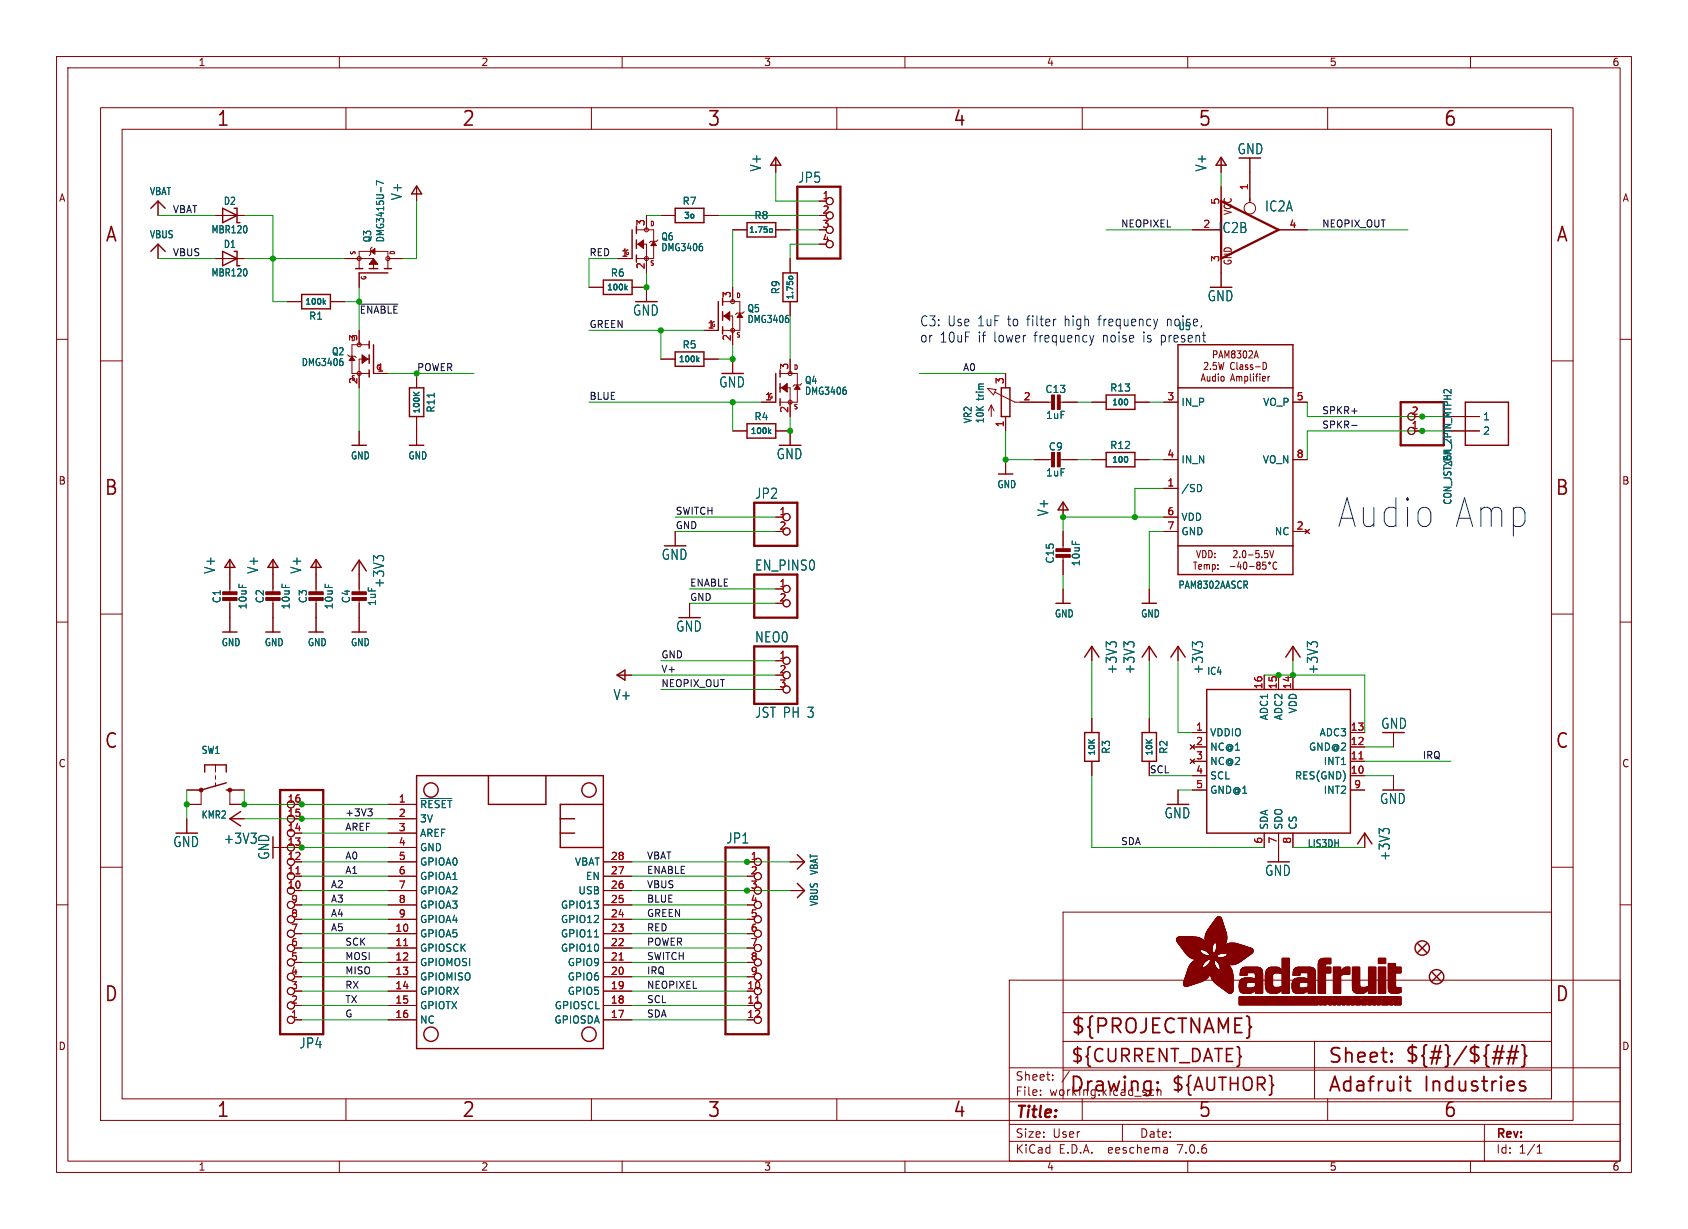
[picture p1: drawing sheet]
<svg xmlns="http://www.w3.org/2000/svg" width="298mm" height="217mm" viewBox="0 0 298 217" stroke-linecap="round" stroke-linejoin="round" font-family="sans-serif">
<defs><g id="words">
<g font-size="7.1" fill="#0000c2">
<text x="236.2" y="93.7">Audio</text>
<text x="256.6" y="93.7">Amp</text>
</g>
<g font-size="3.5" fill="#840000">
<text x="38.2" y="22.7">1</text>
<text x="81.6" y="22.7">2</text>
<text x="125" y="22.7">3</text>
<text x="168.4" y="22.7">4</text>
<text x="211.8" y="22.7">5</text>
<text x="255.1" y="22.7">6</text>
<text x="18.5" y="43.1">A</text>
<text x="275" y="43.1">A</text>
<text x="18.3" y="87.9">B</text>
<text x="274.9" y="87.9">B</text>
<text x="18.3" y="132.7">C</text>
<text x="274.9" y="132.7">C</text>
<text x="18.3" y="177.4">D</text>
<text x="274.9" y="177.4">D</text>
<text x="189.2" y="183.2">${PROJECTNAME}</text>
<text x="234.7" y="188.4">Sheet:</text>
<text x="248.3" y="188.3">${#}/${##}</text>
<text x="38.2" y="197.9">1</text>
<text x="81.6" y="197.9">2</text>
<text x="125" y="197.9">3</text>
<text x="168.4" y="197.9">4</text>
<text x="189" y="193.5">Drawing:</text>
<text x="211.8" y="197.9">5</text>
<text x="234.7" y="193.5">Adafruit</text>
<text x="251.8" y="193.5">Industries</text>
<text x="255.1" y="197.9">6</text>
</g>
<g font-size="3.2" fill="#840000">
<text x="189.2" y="188.2">${CURRENT_DATE}</text>
<text x="207" y="193.3">${AUTHOR}</text>
</g>
<text font-size="2.8" fill="#840000" x="179.4" y="198.2">Title:</text>
<g font-size="2.5" fill="#006464">
<text x="218.7" y="27.5">GND</text>
<text x="71.3" y="35.5" transform="rotate(-90 71.3 35.5)">V+</text>
<text x="134.8" y="30.4" transform="rotate(-90 134.8 30.4)">V+</text>
<text x="141" y="32.5">JP5</text>
<text x="213.5" y="30.4" transform="rotate(-90 213.5 30.4)">V+</text>
<text x="215.3" y="41.4">IC2B</text>
<text x="223.6" y="37.6">IC2A</text>
<text x="213.4" y="53.5">GND</text>
<text x="111.8" y="56">GND</text>
<text x="127.1" y="68.7">GND</text>
<text x="137.2" y="81.4">GND</text>
<text x="133.4" y="88.4">JP2</text>
<text x="185.6" y="91.4" transform="rotate(-90 185.6 91.4)">V+</text>
<text x="38.2" y="101.5" transform="rotate(-90 38.2 101.5)">V+</text>
<text x="45.9" y="101.5" transform="rotate(-90 45.9 101.5)">V+</text>
<text x="53.5" y="101.5" transform="rotate(-90 53.5 101.5)">V+</text>
<text x="116.9" y="99.2">GND</text>
<text x="133.4" y="101.1">EN_PINS0</text>
<text x="68.1" y="104.1" transform="rotate(-90 68.1 104.1)">+3V3</text>
<text x="119.4" y="111.9">GND</text>
<text x="133.4" y="113.8">NEO0</text>
<text x="197.7" y="119.3" transform="rotate(-90 197.7 119.3)">+3V3</text>
<text x="200.8" y="119.3" transform="rotate(-90 200.8 119.3)">+3V3</text>
<text x="212.9" y="119.3" transform="rotate(-90 212.9 119.3)">+3V3</text>
<text x="233.2" y="119.3" transform="rotate(-90 233.2 119.3)">+3V3</text>
<text x="108.4" y="124">V+</text>
<text x="133.4" y="127.1">JST PH 3</text>
<text x="244.1" y="129.1">GND</text>
<text x="243.9" y="142.4">GND</text>
<text x="39.5" y="149.4">+3V3</text>
<text x="128.3" y="149.4">JP1</text>
<text x="205.8" y="144.9">GND</text>
<text x="30.5" y="150">GND</text>
<text x="47.8" y="152.1" transform="rotate(-90 47.8 152.1)">GND</text>
<text x="223.6" y="155.1">GND</text>
<text x="245.9" y="152.3" transform="rotate(-90 245.9 152.3)">+3V3</text>
<text x="52.8" y="185.6">JP4</text>
</g>
<g font-size="2.5" fill="#0000c2">
<text x="162.6" y="57.8">C3: Use 1uF</text>
<text x="178.4" y="57.8">to</text>
<text x="181.9" y="57.8">filter</text>
<text x="188.7" y="57.8">high</text>
<text x="194.8" y="57.8">frequency</text>
<text x="207" y="57.8">noise,</text>
<text x="162.6" y="60.7">or</text>
<text x="166.2" y="60.7">10uF</text>
<text x="173" y="60.7">if</text>
<text x="175.9" y="60.7">lower</text>
<text x="183.2" y="60.7">frequency</text>
<text x="195.4" y="60.7">noise</text>
<text x="202.7" y="60.7">is present</text>
</g>
<g font-size="2.1" fill="#840000">
<text x="179.4" y="191.3">Sheet:</text>
<text x="179.4" y="194">File:</text>
<text x="185.5" y="194">working.kicad_sch</text>
<text x="179.4" y="201.4">Size:</text>
<text x="186.1" y="201.4">User</text>
<text x="201.4" y="201.4">Date:</text>
<text x="264.4" y="201.6">Rev:</text>
<text x="179.4" y="204.2">KiCad</text>
<text x="187.2" y="204.2">E.D.A.</text>
<text x="196.1" y="204.2">eeschema</text>
<text x="208.4" y="204.2">7.0.6</text>
<text x="264.4" y="204.2">Id:</text>
<text x="268.5" y="204.2">1/1</text>
</g>
<g font-size="1.8" fill="#840000">
<text x="35" y="11.9">1</text>
<text x="85" y="11.9">2</text>
<text x="135" y="11.9">3</text>
<text x="185" y="11.9">4</text>
<text x="235" y="11.9">5</text>
<text x="285" y="11.9">6</text>
<text x="10.3" y="35.9">A</text>
<text x="286.8" y="35.9">A</text>
<text x="218" y="38.1" transform="rotate(-90 218 38.1)">VCC</text>
<text x="218" y="47" transform="rotate(-90 218 47)">GND</text>
<text x="10.3" y="85.9">B</text>
<text x="286.7" y="85.9">B</text>
<text x="10.3" y="135.9">C</text>
<text x="286.7" y="135.9">C</text>
<text x="10.3" y="185.9">D</text>
<text x="286.7" y="185.9">D</text>
<text x="35" y="207.2">1</text>
<text x="85" y="207.2">2</text>
<text x="135" y="207.2">3</text>
<text x="185" y="207.2">4</text>
<text x="235" y="207.2">5</text>
<text x="285" y="207.2">6</text>
</g>
<g font-size="1.8" fill="#006464">
<text x="26.4" y="34.7">VBAT</text>
<text x="37.3" y="41.5">MBR120</text>
<text x="39.5" y="36.4">D2</text>
<text x="120.6" y="36.4">R7</text>
<text x="133.3" y="39">R8</text>
<text x="26.4" y="42.3">VBUS</text>
<text x="39.5" y="44">D1</text>
<text x="65.8" y="43" transform="rotate(-90 65.8 43)">Q3</text>
<text x="68.1" y="43" transform="rotate(-90 68.1 43)">DMG3415U-7</text>
<text x="116.8" y="42.7">Q6</text>
<text x="116.8" y="44.6">DMG3406</text>
<text x="37.3" y="49.1">MBR120</text>
<text x="107.9" y="49.1">R6</text>
<text x="138" y="52.1" transform="rotate(-90 138 52.1)">R9</text>
<text x="54.5" y="56.7">R1</text>
<text x="132.1" y="55.4">Q5</text>
<text x="132.1" y="57.3">DMG3406</text>
<text x="208.3" y="58.6">U5</text>
<text x="53.2" y="64.9">DMG3406</text>
<text x="58.6" y="63">Q2</text>
<text x="120.6" y="61.8">R5</text>
<text x="142.2" y="68.1">Q4</text>
<text x="142.2" y="70">DMG3406</text>
<text x="174.2" y="70.8" transform="rotate(-90 174.2 70.8)">trim</text>
<text x="184.7" y="69.7">C13</text>
<text x="196.2" y="69.4">R13</text>
<text x="208.8" y="72">IN_P</text>
<text x="223.2" y="72">VO_P</text>
<text x="77.1" y="73.1" transform="rotate(-90 77.1 73.1)">R11</text>
<text x="133.3" y="74.5">R4</text>
<text x="172" y="75" transform="rotate(-90 172 75)">VR2</text>
<text x="174.2" y="75" transform="rotate(-90 174.2 75)">10K</text>
<text x="184.8" y="74.3">1uF</text>
<text x="262.1" y="74.5">1</text>
<text x="262.1" y="77.1">2</text>
<text x="61.9" y="81.4">GND</text>
<text x="72.1" y="81.4">GND</text>
<text x="185.3" y="79.9">C9</text>
<text x="196.2" y="79.6">R12</text>
<text x="208.8" y="82.1">IN_N</text>
<text x="223.2" y="82.1">VO_N</text>
<text x="256.8" y="82.6" transform="rotate(-90 256.8 82.6)">X6A</text>
<text x="176.2" y="86.5">GND</text>
<text x="184.8" y="84.4">1uF</text>
<text x="208.8" y="87.2">/SD</text>
<text x="256.8" y="89.4" transform="rotate(-90 256.8 89.4)">CON_JST_PH_2PIN_MTPH2</text>
<text x="208.8" y="92.3">VDD</text>
<text x="208.8" y="94.8">GND</text>
<text x="225.3" y="94.8">NC</text>
<text x="186.5" y="99.8" transform="rotate(-90 186.5 99.8)">C15</text>
<text x="191.1" y="100.2" transform="rotate(-90 191.1 100.2)">10uF</text>
<text x="39.2" y="106.8" transform="rotate(-90 39.2 106.8)">C1</text>
<text x="43.8" y="107.9" transform="rotate(-90 43.8 107.9)">10uF</text>
<text x="46.8" y="106.8" transform="rotate(-90 46.8 106.8)">C2</text>
<text x="51.4" y="107.9" transform="rotate(-90 51.4 107.9)">10uF</text>
<text x="54.5" y="106.8" transform="rotate(-90 54.5 106.8)">C3</text>
<text x="59" y="107.9" transform="rotate(-90 59 107.9)">10uF</text>
<text x="62.1" y="106.8" transform="rotate(-90 62.1 106.8)">C4</text>
<text x="66.7" y="107.3" transform="rotate(-90 66.7 107.3)">1uF</text>
<text x="208.3" y="104.3">PAM8302AASCR</text>
<text x="186.4" y="109.4">GND</text>
<text x="201.6" y="109.4">GND</text>
<text x="39.1" y="114.5">GND</text>
<text x="46.7" y="114.5">GND</text>
<text x="54.3" y="114.5">GND</text>
<text x="61.9" y="114.5">GND</text>
<text x="213.3" y="119.5">IC4</text>
<text x="213.9" y="130.4">VDDIO</text>
<text x="224.4" y="127.5" transform="rotate(-90 224.4 127.5)">ADC1</text>
<text x="226.9" y="127.5" transform="rotate(-90 226.9 127.5)">ADC2</text>
<text x="229.5" y="126.3" transform="rotate(-90 229.5 126.3)">VDD</text>
<text x="233.2" y="130.4">ADC3</text>
<text x="35.5" y="133.5">SW1</text>
<text x="196.4" y="133.4" transform="rotate(-90 196.4 133.4)">R3</text>
<text x="206.6" y="133.4" transform="rotate(-90 206.6 133.4)">R2</text>
<text x="213.9" y="132.9">NC@1</text>
<text x="213.9" y="135.5">NC@2</text>
<text x="231.3" y="132.9">GND@2</text>
<text x="233.9" y="135.5">INT1</text>
<text x="74.2" y="143.1">~{RESET}</text>
<text x="213.9" y="138">SCL</text>
<text x="213.9" y="140.6">GND@1</text>
<text x="228.9" y="138">RES(GND)</text>
<text x="233.9" y="140.6">INT2</text>
<text x="35.5" y="144.9">KMR2</text>
<text x="74.2" y="145.6">3V</text>
<text x="74.2" y="148.2">AREF</text>
<text x="224.4" y="146.8" transform="rotate(-90 224.4 146.8)">SDA</text>
<text x="226.9" y="146.8" transform="rotate(-90 226.9 146.8)">SDO</text>
<text x="229.5" y="146.8" transform="rotate(-90 229.5 146.8)">CS</text>
<text x="74.2" y="150.7">GND</text>
<text x="74.2" y="153.3">GPIOA0</text>
<text x="74.2" y="155.8">GPIOA1</text>
<text x="101.6" y="153.3">VBAT</text>
<text x="103.5" y="155.8">EN</text>
<text x="144.8" y="154.8" transform="rotate(-90 144.8 154.8)">VBAT</text>
<text x="231.1" y="150">LIS3DH</text>
<text x="74.2" y="158.3">GPIOA2</text>
<text x="74.2" y="160.9">GPIOA3</text>
<text x="99.1" y="160.9">GPIO13</text>
<text x="102.2" y="158.3">USB</text>
<text x="144.8" y="160.3" transform="rotate(-90 144.8 160.3)">VBUS</text>
<text x="74.2" y="166">GPIOA5</text>
<text x="74.2" y="163.4">GPIOA4</text>
<text x="99.1" y="166">GPIO11</text>
<text x="99.1" y="163.4">GPIO12</text>
<text x="74.2" y="168.5">GPIOSCK</text>
<text x="74.2" y="171">GPIOMOSI</text>
<text x="74.2" y="173.6">GPIOMISO</text>
<text x="99.1" y="168.5">GPIO10</text>
<text x="100.3" y="173.6">GPIO6</text>
<text x="100.3" y="171">GPIO9</text>
<text x="74.2" y="176.1">GPIORX</text>
<text x="74.2" y="178.7">GPIOTX</text>
<text x="98" y="178.7">GPIOSCL</text>
<text x="100.3" y="176.1">GPIO5</text>
<text x="74.2" y="181.2">NC</text>
<text x="97.9" y="181.2">GPIOSDA</text>
</g>
<g font-size="1.8" fill="#a90000">
<text x="145.3" y="35.3">1</text>
<text x="220.7" y="33.7" transform="rotate(-90 220.7 33.7)">1</text>
<text x="114" y="40.1" transform="rotate(-90 114 40.1)">3</text>
<text x="145.3" y="37.8">2</text>
<text x="145.3" y="40.4">3</text>
<text x="212.7" y="40.4">2</text>
<text x="215.6" y="36.3" transform="rotate(-90 215.6 36.3)">5</text>
<text x="227.9" y="40.4">4</text>
<text x="109.8" y="45.5">1</text>
<text x="114" y="47.7" transform="rotate(-90 114 47.7)">2</text>
<text x="145.3" y="42.9">4</text>
<text x="215.6" y="46.4" transform="rotate(-90 215.6 46.4)">3</text>
<text x="129.3" y="52.8" transform="rotate(-90 129.3 52.8)">3</text>
<text x="125" y="58.2">1</text>
<text x="63.2" y="60.4" transform="rotate(-90 63.2 60.4)">3</text>
<text x="66.6" y="65.8">1</text>
<text x="129.3" y="60.4" transform="rotate(-90 129.3 60.4)">2</text>
<text x="139.4" y="65.5" transform="rotate(-90 139.4 65.5)">3</text>
<text x="63.2" y="68" transform="rotate(-90 63.2 68)">2</text>
<text x="135.2" y="70.9">1</text>
<text x="177.5" y="68" transform="rotate(-90 177.5 68)">3</text>
<text x="180.9" y="70.9">2</text>
<text x="206.3" y="70.9">3</text>
<text x="229.2" y="70.9">5</text>
<text x="139.4" y="73.1" transform="rotate(-90 139.4 73.1)">2</text>
<text x="177.5" y="75.6" transform="rotate(-90 177.5 75.6)">1</text>
<text x="249.5" y="75.9">1</text>
<text x="249.5" y="73.4">2</text>
<text x="206.3" y="81">4</text>
<text x="229.2" y="81">8</text>
<text x="206.3" y="86.1">1</text>
<text x="137.7" y="91.2">1</text>
<text x="137.7" y="93.7">2</text>
<text x="206.3" y="91.2">6</text>
<text x="206.3" y="93.7">7</text>
<text x="229.2" y="93.7">2</text>
<text x="137.7" y="103.9">1</text>
<text x="137.7" y="106.4">2</text>
<text x="137.7" y="116.6">1</text>
<text x="137.7" y="119.1">2</text>
<text x="137.7" y="121.7">3</text>
<text x="223.3" y="122" transform="rotate(-90 223.3 122)">16</text>
<text x="225.8" y="122" transform="rotate(-90 225.8 122)">15</text>
<text x="228.3" y="122" transform="rotate(-90 228.3 122)">14</text>
<text x="211.4" y="129.3">1</text>
<text x="211.4" y="131.8">2</text>
<text x="238.7" y="131.8">12</text>
<text x="238.7" y="129.3">13</text>
<text x="211.4" y="134.4">3</text>
<text x="211.4" y="136.9">4</text>
<text x="238.7" y="136.9">10</text>
<text x="238.7" y="134.4">11</text>
<text x="50.8" y="142">16</text>
<text x="70.4" y="142">1</text>
<text x="211.4" y="139.4">5</text>
<text x="239.3" y="139.4">9</text>
<text x="50.8" y="149.6">13</text>
<text x="50.8" y="147.1">14</text>
<text x="50.8" y="144.5">15</text>
<text x="70.4" y="144.5">2</text>
<text x="70.4" y="147.1">3</text>
<text x="70.4" y="149.6">4</text>
<text x="223.3" y="149.3" transform="rotate(-90 223.3 149.3)">6</text>
<text x="225.8" y="149.3" transform="rotate(-90 225.8 149.3)">7</text>
<text x="228.3" y="149.3" transform="rotate(-90 228.3 149.3)">8</text>
<text x="50.8" y="154.7">11</text>
<text x="50.8" y="152.1">12</text>
<text x="70.4" y="152.1">5</text>
<text x="70.4" y="154.7">6</text>
<text x="107.9" y="154.7">27</text>
<text x="107.9" y="152.1">28</text>
<text x="132.6" y="152.1">1</text>
<text x="132.6" y="154.7">2</text>
<text x="50.8" y="157.2">10</text>
<text x="51.4" y="159.8">9</text>
<text x="70.4" y="157.2">7</text>
<text x="70.4" y="159.8">8</text>
<text x="107.9" y="159.8">25</text>
<text x="107.9" y="157.2">26</text>
<text x="132.6" y="157.2">3</text>
<text x="132.6" y="159.8">4</text>
<text x="51.4" y="167.4">6</text>
<text x="51.4" y="164.8">7</text>
<text x="51.4" y="162.3">8</text>
<text x="69.8" y="164.8">10</text>
<text x="69.8" y="167.4">11</text>
<text x="70.4" y="162.3">9</text>
<text x="107.9" y="167.4">22</text>
<text x="107.9" y="164.8">23</text>
<text x="107.9" y="162.3">24</text>
<text x="132.6" y="162.3">5</text>
<text x="132.6" y="164.8">6</text>
<text x="132.6" y="167.4">7</text>
<text x="51.4" y="172.5">4</text>
<text x="51.4" y="169.9">5</text>
<text x="69.8" y="169.9">12</text>
<text x="69.8" y="172.5">13</text>
<text x="107.9" y="172.5">20</text>
<text x="107.9" y="169.9">21</text>
<text x="132.6" y="169.9">8</text>
<text x="132.6" y="172.5">9</text>
<text x="51.4" y="177.5">2</text>
<text x="51.4" y="175">3</text>
<text x="69.8" y="175">14</text>
<text x="69.8" y="177.5">15</text>
<text x="107.9" y="177.5">18</text>
<text x="107.9" y="175">19</text>
<text x="132" y="175">10</text>
<text x="132" y="177.5">11</text>
<text x="51.4" y="180.1">1</text>
<text x="69.8" y="180.1">16</text>
<text x="107.9" y="180.1">17</text>
<text x="132" y="180.1">12</text>
</g>
<g font-size="1.7" fill="#0f0f0f">
<text x="30.5" y="37.8">VBAT</text>
<text x="198.1" y="40.3">NEOPIXEL</text>
<text x="233.7" y="40.3">NEOPIX_OUT</text>
<text x="30.5" y="45.4">VBUS</text>
<text x="104.1" y="45.4">RED</text>
<text x="63.5" y="55.5">~{ENABLE}</text>
<text x="104.1" y="58.1">GREEN</text>
<text x="73.7" y="65.7">POWER</text>
<text x="170.2" y="65.7">A0</text>
<text x="104.1" y="70.8">BLUE</text>
<text x="233.7" y="73.3">SPKR+</text>
<text x="233.7" y="75.9">SPKR-</text>
<text x="119.4" y="93.6">GND</text>
<text x="119.4" y="91.1">SWITCH</text>
<text x="121.9" y="103.8">ENABLE</text>
<text x="121.9" y="106.3">GND</text>
<text x="116.8" y="119">V+</text>
<text x="116.8" y="116.5">GND</text>
<text x="116.8" y="121.6">NEOPIX_OUT</text>
<text x="203.2" y="136.8">SCL</text>
<text x="251.5" y="134.3">IRQ</text>
<text x="61" y="144.4">+3V3</text>
<text x="61" y="147">AREF</text>
<text x="198.1" y="149.5">SDA</text>
<text x="61" y="154.6">A1</text>
<text x="61" y="152.1">A0</text>
<text x="114.3" y="152.1">VBAT</text>
<text x="114.3" y="154.6">ENABLE</text>
<text x="58.4" y="159.7">A3</text>
<text x="58.4" y="157.1">A2</text>
<text x="114.3" y="157.1">VBUS</text>
<text x="114.3" y="159.7">BLUE</text>
<text x="58.4" y="164.8">A5</text>
<text x="58.4" y="162.2">A4</text>
<text x="61" y="167.3">SCK</text>
<text x="114.3" y="162.2">GREEN</text>
<text x="114.3" y="167.3">POWER</text>
<text x="114.3" y="164.8">RED</text>
<text x="61" y="172.4">MISO</text>
<text x="61" y="169.8">MOSI</text>
<text x="114.3" y="169.8">SWITCH</text>
<text x="114.3" y="172.4">IRQ</text>
<text x="61" y="180">G</text>
<text x="61" y="174.9">RX</text>
<text x="61" y="177.5">TX</text>
<text x="114.3" y="174.9">NEOPIXEL</text>
<text x="114.3" y="177.5">SCL</text>
<text x="114.3" y="180">SDA</text>
</g>
<g font-size="1.4" fill="#006464">
<text x="120.8" y="38.9">3o</text>
<text x="132.3" y="41.5">1.75o</text>
<text x="107.2" y="51.6">100k</text>
<text x="140.5" y="53.2" transform="rotate(-90 140.5 53.2)">1.75o</text>
<text x="53.8" y="54.2">100k</text>
<text x="119.9" y="64.3">100k</text>
<text x="196.5" y="71.9">100</text>
<text x="74.5" y="73.3" transform="rotate(-90 74.5 73.3)">100K</text>
<text x="132.6" y="77">100k</text>
<text x="196.5" y="82.1">100</text>
<text x="193.9" y="133.8" transform="rotate(-90 193.9 133.8)">10K</text>
<text x="204" y="133.8" transform="rotate(-90 204 133.8)">10K</text>
</g>
<g font-size="1.1" fill="#840000">
<text x="114.8" y="40.2">D</text>
<text x="63.1" y="45.2" transform="rotate(-90 63.1 45.2)">S</text>
<text x="70" y="45.2" transform="rotate(-90 70 45.2)">D</text>
<text x="114.8" y="47.2">S</text>
<text x="65" y="49.6" transform="rotate(-90 65 49.6)">G</text>
<text x="130.1" y="52.9">D</text>
<text x="130.1" y="59.9">S</text>
<text x="140.2" y="65.6">D</text>
<text x="140.2" y="72.6">S</text>
</g>
<g font-size="1.1" fill="#a90000">
<text x="110.4" y="45.3">G</text>
<text x="125.6" y="58">G</text>
<text x="62" y="60.5">D</text>
<text x="66.4" y="65.6">G</text>
<text x="62" y="67.5">S</text>
<text x="135.8" y="70.7">G</text>
</g>
</g></defs>
<g fill="none" stroke="#840000" stroke-width=".18">
<path d="M10 10h278.5v197.3h-278.5zM12 12h274.5v193.3h-274.5zM17.8 19h260.3v179.1h-260.3zM60 10v2M61.2 19v3.9M104.6 19v3.9M110 10v2M148 19v3.9M160 10v2M191.3 19v3.9M210 10v2M234.7 19v3.9"/>
<path d="M260 10v2M21.6 22.9h252.7v171.4h-252.7zM27.9 35.6v2.5M38.1 38.1h5.1M73.7 33v2.6M114.3 38.1v2.5M116.8 38.1h2.6M124.5 38.1h2.5M137.2 27.9v2.6M144.8 35.6h1.2M215.9 27.9v2.6M215.9 33v5.1"/>
<path d="M221 27.9v7.9M10 60h2M27.9 43.2v2.5M38.1 45.7h5.1M50.8 53.3h2.5M58.4 53.3h2.6M61 45.7h5v1.8M63.5 47.5v-3.1h5.1v3.1M63.5 48.3v2.5M63.5 58.4v2.6M65.8 43.7l-.3 .2v1.1l-.2 .2M68.6 45.7h2.5"/>
<path d="M104.1 50.8h2.6M109.2 45.7h2.6M111.8 50.8h2.5v2.5M112.5 40.6h3.1v5.1h-3.1M112.5 43.2h1.8v5.1M116.3 42.4l-.2 .3h-1l-.3 .2M124.5 58.4h2.5M127.8 53.3h3v5.1h-3M127.8 55.9h1.7v5.1M129.5 40.6h2.6M129.5 50.8v2.5M131.6 55.1l-.3 .3h-1l-.3 .2"/>
<path d="M137.2 40.6h2.5M139.7 45.7v2.6M139.7 53.3v2.6M144.8 40.6h1.2M210.8 40.6h5.1M215.9 43.2v7.6M226.1 40.6h5M286.5 60h2M17.8 63.8h3.8M61.5 62.7l.2 .3h1l.3 .2M63.5 76.2v2.5M65.3 63.5h-1.8v5.1"/>
<path d="M65.3 61h-3.1v5h3.1M66 66h2.6M73.7 66v2.6M73.7 73.7v5M116.8 63.5h2.6M124.5 63.5h2.5M129.5 76.2h2.6M129.5 63.5v2.5M134.6 71.1h2.6M137.2 76.2h2.5v2.5M137.9 66h3.1v5.1h-3.1M137.9 68.6h1.8v5.1"/>
<path d="M139.7 63.5v2.5M141.7 67.8l-.2 .3h-1l-.3 .2M174.6 68.7l1.5 .2-.5 .9zM175.3 71.6v2.1M175.3 71.6l-.5 1M175.3 71.6l.5 1M175.9 69.4l3.6 1.7h6.7M177.8 66v2.6M177.8 73.7v2.5M187.2 71.1h3.3M193 71.1h2.6M200.7 71.1h2.5"/>
<path d="M205.7 71.1h2.6M212.4 67.4l.3-1.3 .4 1.3M212.5 67h.5M212.9 64.2l.5-.1 .2 .3-.7 .9h.7M213.5 66.5v.8l.3 .1 .1-.1M213.9 66.5v.9M214 65.2v.1M214.6 62.7l.5-.1 .1-.1-.1-.4-.5-.1v1.3M214.9 66.6l-.3-.1-.2 .3 .1 .5h.4M214.9 66.1v1.3M215 64.1h-.5v.6l.1-.1h.4v.6l-.1 .1-.4-.1M215.4 66.1v.1"/>
<path d="M215.4 66.5v.9M215.5 64.1l.2 1.2 .2-.9 .2 .9 .3-1.2M215.5 63.3l.3-1.3 .4 1.3M215.6 62.9h.5M216 66.6l.2-.1 .2 .3v.4l-.2 .2-.2-.1-.1-.1zM216.6 63.3v-1.3l.3 .9 .4-.9v1.3M217.6 67.4l.3-1.3 .4 1.3M217.7 67h.5M218 62.6l-.3-.3 .3-.3h.2l.2 .3-.2 .3M218 62.6l-.3 .2 .1 .4 .2 .1h.2l.2-.2-.1-.4-.1-.1M218 62.6h.2M218.2 64.2v-.1a.62 .62 0 0 0-.7 .5 .62 .62 0 0 0 .4 .7l.3-.1"/>
<path d="M218.6 66.7l.4-.2 .1 .2M218.6 66.5v.9M218.7 64.1v1.1l.2 .1M218.7 62h.7l-.4 .5 .3 .1v.6l-.1 .1-.5-.1M219.1 66.7l.2-.2 .2 .1 .1 .8M219.1 66.7v.7M219.3 64.6h.4v.7M219.7 64.8l-.3 .1-.2 .1 .2 .3h.3M220 62.1l.1-.1a.72 .72 0 0 1 0 1.3 .94 .94 0 0 1-.1-1.2zM220.1 66.6l.3-.1 .2 .3-.1 .5h-.4M220.1 66.5v1.3M220.6 64.6l-.3-.1-.1 .2v.2l.4 .1v.3h-.4"/>
<path d="M220.8 62.2l.4-.2 .2 .4-.6 .9h.6M221.1 66.1v1.1l.1 .2M221.5 64.6l-.3-.1-.1 .2v.2l.4 .1v.3h-.4M221.6 66.1v.1M221.6 66.5v.9M221.8 63.3l.3-1.3 .4 1.3M221.9 62.9h.5M222 66.5h.4M222 64.9h.8M222.4 66.1l-.3 .2v1.1M222.8 66.1v.1M222.8 66.5v.9"/>
<path d="M223.2 67l.5-.2v-.2l-.3-.1-.2 .2 .1 .6h.4M223.3 64.1a.67 .67 0 0 1 .7 .4 .67 .67 0 0 1-.3 .8h-.4zM224.2 66.5v.9M224.5 66.5l-.3 .3M228.6 71.1h2.5M250.2 73.7h1.3M250.2 76.2h1.3M256.5 73.7h5.1M256.5 76.2h5.1M274.3 63.8h3.8M40.6 99.1v5.8M48.3 99.1v5.8"/>
<path d="M55.9 99.1v5.8M63.5 99.1v5.8M119.4 94v2.5M137.2 91.4h1.2M177.8 81.3v2.5M182.9 81.3h3.3M187.2 81.3h3.3M188 88.9v2.5M188 94v3.3M188 98.3v3.3M193 81.3h2.6M200.7 81.3h2.5"/>
<path d="M205.7 81.3h2.6M205.7 86.4h2.6M205.7 94h2.6M205.7 91.4h2.6M211 99.4h.6M211.3 99.4v1.3M211.6 97.3l.3 1.3 .4-1.3M212.6 97.3a.67 .67 0 0 1 .7 .5 .67 .67 0 0 1-.3 .8h-.4zM212.9 99.9l.3-.1 .2 .2M212.9 99.8v.9M213.4 100l.1-.2 .3 .1v.8M213.4 100v.7"/>
<path d="M213.7 97.3a.67 .67 0 0 1 .7 .5 .67 .67 0 0 1-.3 .8h-.4zM214.4 99.9l.3-.1 .2 .3-.1 .5h-.4M214.4 99.8v1.3M214.8 98.5v.1M214.8 97.8v.2M215.3 99.9v.1M218.1 97.5l.4-.2 .2 .4-.6 .9h.6M219.1 99.3l-.3 .9h.7M219.2 98.5v.1M219.3 99.8v.9M219.8 97.4l.1-.1a.72 .72 0 0 1 0 1.3 .94 .94 0 0 1-.1-1.2zM220 99.5l.1-.1a.72 .72 0 0 1 0 1.3 .95 .95 0 0 1-.1-1.2z"/>
<path d="M220.7 98.1h.9M222.4 99.9l-.2-.2 .2-.3 .3 .1 .1 .1-.2 .3M222.4 99.9l-.2 .3 .1 .3 .1 .2 .3-.1 .1-.2v-.3l-.2-.2M222.4 99.9h.2M222.6 97.3h-.5l-.1 .7 .2-.2 .3 .1 .1 .6-.2 .1-.4-.1M223.1 98.5v.1M223.8 99.4h-.5l-.1 .6 .2-.1h.3l.1 .6-.2 .2-.4-.2M224.1 97.3h-.5v.7l.1-.2 .4 .1v.6l-.1 .1-.4-.1M224.5 97.3l.3 1.3 .4-1.3M225.7 99.5a.62 .62 0 0 0-.7 .4 .62 .62 0 0 0 .4 .8l.3-.2M228.6 81.3h2.5M228.6 94h2.5"/>
<path d="M230.8 93.6l.7 .8M231.5 93.6l-.7 .8M10 110h2M17.8 108.6h3.8M40.6 105.9v5.9M48.3 105.9v5.9M55.9 105.9v5.9M63.5 105.9v5.9M109.2 119.4h2.6M121.9 106.7v2.5M137.2 116.8h1.2M137.2 104.1h1.2"/>
<path d="M188 104.1v2.6M193 114.3v2.5M203.2 104.1v2.6M203.2 114.3v2.5M208.3 114.3v2.5M211.9 100.2l.6-.1-.1-.2-.3-.1-.2 .2 .1 .6h.4M215.3 100.5v.2M217.5 100.2h.8M220.9 100.2h.8M223.5 119.4v2.5M226.1 119.4v2.5M228.6 114.3v2.5"/>
<path d="M228.6 119.4v2.5M274.3 108.6h3.8M286.5 110h2M33 139.7h2.6v2.5h-2.6M38.1 135.3v1.2M38.1 137.2v.6M38.1 138.4v.7M43.2 139.7h-2.6v2.5h2.6M137.2 121.9h1.2M193 127v2.5M193 134.6v2.6M203.2 127v2.5"/>
<path d="M203.2 134.6v2.6M208.3 139.7v2.5M210.4 131.7l.8 .8M210.4 134.2l.8 .8M210.8 129.5h2.6M210.8 137.2h2.6M210.8 134.6h2.6M210.8 132.1h2.6M210.8 139.7h2.6M211.2 131.7l-.8 .8M211.2 134.2l-.8 .8M238.8 129.5h2.5"/>
<path d="M238.8 137.2h2.5M238.8 134.6h2.5M238.8 132.1h2.5M238.8 139.7h2.5M246.4 129.5v2.6M246.4 137.2v2.5M10 160h2M17.8 153.4h3.8M33 144.8v2.5M40.6 144.8h2.6M48.3 149.9h2.5M52.1 152.4h1.2"/>
<path d="M52.1 157.5h1.2M52.1 149.9h1.2M52.1 144.8h1.2M52.1 154.9h1.2M52.1 147.3h1.2M52.1 142.2h1.2M68.6 152.4h5.1M68.6 157.5h5.1M68.6 149.9h5.1M68.6 144.8h5.1M68.6 154.9h5.1M68.6 147.3h5.1"/>
<path d="M68.6 142.2h5.1M106.7 152.4h5.1M106.7 157.5h5.1M106.7 154.9h5.1M132.1 152.4h1.2M132.1 157.5h1.2M139.7 152.4h2.5M139.7 157.5h2.5M223.5 147.3v2.6M226.1 147.3v5.1M228.6 147.3v2.6M241.3 147.3v2.6"/>
<path d="M274.3 153.4h3.8M286.5 160h2M52.1 160h1.2M52.1 162.6h1.2M52.1 165.1h1.2M52.1 167.6h1.2M52.1 170.2h1.2M52.1 172.7h1.2M52.1 177.8h1.2M52.1 175.3h1.2M68.6 160h5.1M68.6 162.6h5.1"/>
<path d="M68.6 165.1h5.1M68.6 167.6h5.1M68.6 170.2h5.1M68.6 172.7h5.1M68.6 177.8h5.1M68.6 175.3h5.1M106.7 160h5.1M106.7 162.6h5.1M106.7 165.1h5.1M106.7 167.6h5.1M106.7 170.2h5.1M106.7 172.7h5.1"/>
<path d="M106.7 177.8h5.1M106.7 175.3h5.1M132.1 162.6h1.2M132.1 165.1h1.2M132.1 167.6h1.2M132.1 170.2h1.2M132.1 172.7h1.2M178.4 173.3h108.1v32h-108.1zM188 179.1h86.3M274.3 161.3h-86.3v33M52.1 180.3h1.2M61.2 194.3v3.8"/>
<path d="M68.6 180.3h5.1M104.6 194.3v3.8M106.7 180.3h5.1M148 194.3v3.8M178.4 198.8h108.1M178.4 194.8h108.1M178.4 188.8h108.1M184 193.6v.1M184 192.8v.1M186.1 190.9v.1M186.1 190.1v.1M188 184.1h86.3"/>
<path d="M188 189.2h86.3M189.1 189.4l-1.3 2M191.3 194.3v3.8M198.4 198.8v3M203.8 192.7l.2 .1M204 193.6l-.2 .1M204.6 192.2v1.5M204.6 192.9l.2-.2 .4 .1 .1 .9M232.4 184.1v10.2M234.7 194.3v3.8M262.5 198.8v6.5M60 205.3v2"/>
<path d="M110 205.3v2M160 205.3v2M178.4 201.8h108.1M206.3 203l.1 .9M206.4 203.8l-.1 .1M206.4 203.3h-.1M210 205.3v2M260 205.3v2M271.8 203.9h.8M271.8 202.8l.4-.4v1.5"/>
<circle cx="146.7" cy="38.1" r=".63"/>
<circle cx="146.7" cy="35.6" r=".63"/>
<circle cx="221" cy="36.8" r="1.02"/>
<circle cx="63.5" cy="45.7" r=".36"/>
<circle cx="68.6" cy="45.7" r=".36"/>
<circle cx="114.3" cy="45.7" r=".36"/>
<circle cx="114.3" cy="40.6" r=".36"/>
<circle cx="129.5" cy="53.3" r=".36"/>
<circle cx="129.5" cy="58.4" r=".36"/>
<circle cx="146.7" cy="40.6" r=".63"/>
<circle cx="146.7" cy="43.2" r=".63"/>
<circle cx="63.5" cy="66" r=".36"/>
<circle cx="63.5" cy="61" r=".36"/>
<circle cx="139.7" cy="71.1" r=".36"/>
<circle cx="139.7" cy="66" r=".36"/>
<circle cx="249.6" cy="76.2" r=".63"/>
<circle cx="249.6" cy="73.7" r=".63"/>
<circle cx="139.1" cy="91.4" r=".63"/>
<circle cx="139.1" cy="94" r=".63"/>
<circle cx="224.5" cy="99.6" r=".17"/>
<circle cx="139.1" cy="104.1" r=".63"/>
<circle cx="139.1" cy="106.7" r=".63"/>
<circle cx="139.1" cy="119.4" r=".63"/>
<circle cx="139.1" cy="116.8" r=".63"/>
<circle cx="139.1" cy="121.9" r=".63"/>
<circle cx="51.4" cy="147.3" r=".63"/>
<circle cx="51.4" cy="157.5" r=".63"/>
<circle cx="51.4" cy="152.4" r=".63"/>
<circle cx="51.4" cy="149.9" r=".63"/>
<circle cx="51.4" cy="144.8" r=".63"/>
<circle cx="51.4" cy="142.2" r=".63"/>
<circle cx="51.4" cy="154.9" r=".63"/>
<circle cx="134" cy="157.5" r=".63"/>
<circle cx="134" cy="152.4" r=".63"/>
<circle cx="134" cy="154.9" r=".63"/>
<circle cx="51.4" cy="177.8" r=".63"/>
<circle cx="51.4" cy="167.6" r=".63"/>
<circle cx="51.4" cy="172.7" r=".63"/>
<circle cx="51.4" cy="170.2" r=".63"/>
<circle cx="51.4" cy="175.3" r=".63"/>
<circle cx="51.4" cy="165.1" r=".63"/>
<circle cx="51.4" cy="162.6" r=".63"/>
<circle cx="51.4" cy="160" r=".63"/>
<circle cx="134" cy="167.6" r=".63"/>
<circle cx="134" cy="175.3" r=".63"/>
<circle cx="134" cy="165.1" r=".63"/>
<circle cx="134" cy="162.6" r=".63"/>
<circle cx="134" cy="172.7" r=".63"/>
<circle cx="134" cy="177.8" r=".63"/>
<circle cx="134" cy="170.2" r=".63"/>
<circle cx="134" cy="160" r=".63"/>
<circle cx="51.4" cy="180.3" r=".63"/>
<circle cx="134" cy="180.3" r=".63"/>
</g>
<g fill="none" stroke="#840000" stroke-width=".25">
<path d="M26.7 36.8l1.2-1.2 1.3 1.2M39.4 36.8l2.5 1.3-2.5 1.3zM41.9 36.8v2.6h.5M73.7 32.9l.8 1.4h-1.7zM119.4 36.8h5.1v2.6h-5.1zM132.1 39.4h5.1v2.5h-5.1zM137.2 27.8l.8 1.4h-1.7zM215.9 27.8l.9 1.4h-1.8zM26.7 44.4l1.2-1.2 1.3 1.2M39.4 44.4l2.5 1.3-2.5 1.3zM41.4 44.4h.5v2.6h.5M53.3 52.1h5.1v2.5h-5.1z"/>
<path d="M62.9 47.5h1.2M63.5 48.3h5.1M65.3 47.5h1.5M67.9 47.5h1.3M106.7 49.5h5.1v2.6h-5.1zM111.8 40.6v5.1M112.5 40v1.3M112.5 42.4v1.5M112.5 45.1v1.3M127 53.3v5.1M127.8 52.7v1.3M127.8 55.1v1.5"/>
<path d="M127.8 57.8v1.3M138.4 48.3h2.6v5h-2.6zM62.2 78.7h2.6M65.3 60.3v1.3M65.3 62.7v1.6M65.3 65.4v1.3M66 61v5M72.4 68.6h2.5v5.1h-2.5zM72.4 78.7h2.5M119.4 62.2h5.1v2.6h-5.1zM132.1 74.9h5.1v2.6h-5.1zM137.2 66v5.1"/>
<path d="M137.9 65.4v1.3M137.9 67.8v1.5M137.9 70.5v1.3M177 68.6h1.6v5.1h-1.6zM195.6 69.8h5.1v2.6h-5.1zM208.3 68.6h20.3M208.3 61h20.3v40.6h-20.3zM259.1 71.1h7.6v7.6h-7.6zM40.6 98.9l.9 1.4h-1.7zM48.3 98.9l.8 1.4h-1.7zM55.9 98.9l.9 1.4h-1.8zM176.5 83.8h2.6"/>
<path d="M188 88.8l.8 1.4h-1.7zM195.6 80h5.1v2.5h-5.1zM208.3 96.5h20.3M39.4 111.8h2.5M47 111.8h2.5M54.6 111.8h2.5M62.2 111.8h2.6M62.2 101l1.3-1.9 1.3 1.9M109.1 119.4l1.4-.9v1.8zM186.7 106.7h2.5M191.8 116.2l1.2-1.9 1.3 1.9M201.9 106.7h2.6"/>
<path d="M201.9 116.2l1.3-1.9 1.3 1.9M207 116.2l1.3-1.9 1.2 1.9M227.3 116.2l1.3-1.9 1.3 1.9M36.2 136.5v-1.2h3.8v1.2M40 138.4l-4.4 1.3M40 139.7h.6M73.7 137.2h33v48.2h-33zM86.4 137.2v5h10.1v-5M191.8 129.5h2.5v5.1h-2.5zM201.9 129.5h2.6v5.1h-2.6zM213.4 121.9h25.4v25.4h-25.4zM42.5 143.5l-1.9 1.3 1.9 1.2"/>
<path d="M99.1 147.3h2.5M99.1 144.8h2.5M106.7 142.2h-7.6v7.7h7.6M141 151.1l1.2 1.3-1.2 1.3M141 156.2l1.2 1.3-1.2 1.2M240 149.2l1.3-1.9 1.3 1.9M250.7 166.9l1.5 1.5M252.2 166.9l-1.5 1.5M253.2 172l1.6 1.5M254.8 172l-1.6 1.5"/>
<circle cx="76.2" cy="139.7" r="1.27"/>
<circle cx="104.1" cy="139.7" r="1.27"/>
<circle cx="251.5" cy="167.6" r="1.27"/>
<circle cx="254" cy="172.7" r="1.27"/>
<circle cx="76.2" cy="182.9" r="1.27"/>
<circle cx="104.1" cy="182.9" r="1.27"/>
</g>
<g fill="#840000" stroke="#840000" stroke-width=".18">
<path d="M39.4 105.7h2.5v.5h-2.5z"/>
<path d="M39.4 104.6h2.5v.6h-2.5z"/>
<path d="M47 105.7h2.5v.5h-2.5z"/>
<path d="M47 104.6h2.5v.6h-2.5z"/>
<path d="M62.2 105.7h2.6v.5h-2.6z"/>
<path d="M62.2 104.6h2.6v.6h-2.6z"/>
<path d="M54.6 105.7h2.5v.5h-2.5z"/>
<path d="M54.6 104.6h2.5v.6h-2.5z"/>
<path d="M185.9 80h.5v2.5h-.5z"/>
<path d="M186.9 80h.6v2.5h-.6z"/>
<path d="M138.2 68.6l1-.8v1.5z"/>
<path d="M141 68.1l.5 .7h-1z"/>
<path d="M185.9 69.8h.5v2.6h-.5z"/>
<path d="M186.9 69.8h.6v2.6h-.6z"/>
<path d="M186.7 98h2.5v.6h-2.5z"/>
<path d="M186.7 97h2.5v.5h-2.5z"/>
<path d="M208 166.3h4.8z"/>
<path d="M208 166.2l4.8 .1z"/>
<path d="M208 166.2h4.8z"/>
<path d="M208 166.2h4.7z"/>
<path d="M208 166.1l4.7 .1z"/>
<path d="M208 166.1h4.6z"/>
<path d="M208 166l4.5 .1z"/>
<path d="M208 166h4.5z"/>
<path d="M208 166.4h4.9z"/>
<path d="M208 166.3l4.9 .1z"/>
<path d="M208 166h4.4z"/>
<path d="M208 165.9l4.4 .1z"/>
<path d="M208.1 166.4l4.9 .1z"/>
<path d="M208.1 165.9h4.2z"/>
<path d="M208.1 166.5h4.9z"/>
<path d="M208.1 165.9h4.1z"/>
<path d="M208.1 165.8l4 .1z"/>
<path d="M208.1 166.6h5z"/>
<path d="M208.1 166.5l4.9 .1z"/>
<path d="M208.1 165.8h3.9z"/>
<path d="M208.2 166.6h4.9z"/>
<path d="M208.2 165.8h3.6z"/>
<path d="M208.2 166.6l4.9 .1z"/>
<path d="M208.2 165.7l3.5 .1z"/>
<path d="M208.2 166.7h5z"/>
<path d="M208.2 166.7h4.9z"/>
<path d="M208.3 166.7l4.9 .1z"/>
<path d="M208.3 165.7h3.3z"/>
<path d="M208.3 166.8h6.3z"/>
<path d="M208.3 166.8h4.9z"/>
<path d="M208.3 166.8l6.3 .1z"/>
<path d="M208.4 166.9h6.2z"/>
<path d="M208.4 167h6.1z"/>
<path d="M208.4 166.9l6.1 .1z"/>
<path d="M208.4 165.7h2.8z"/>
<path d="M208.5 167h6z"/>
<path d="M208.5 167l6 .1z"/>
<path d="M208.6 167.1h5.9z"/>
<path d="M208.6 167.1l5.8 .1z"/>
<path d="M208.6 167.2h5.8z"/>
<path d="M208.7 167.2l5.7 .1z"/>
<path d="M208.7 167.3h5.7z"/>
<path d="M208.7 167.3l5.7 .1z"/>
<path d="M208.8 167.4h5.6z"/>
<path d="M208.8 167.5h5.5z"/>
<path d="M208.8 167.4l5.5 .1z"/>
<path d="M208.9 167.5l5.4 .1z"/>
<path d="M208.9 167.6h5.4z"/>
<path d="M208.9 167.6l5.4 .1z"/>
<path d="M209 167.7h5.3z"/>
<path d="M209 167.7l5.3 .1z"/>
<path d="M209 167.8h5.3z"/>
<path d="M209.1 167.8h5.2z"/>
<path d="M209.1 167.8l5.2 .1z"/>
<path d="M209.1 167.9h5.2z"/>
<path d="M209.2 167.9l3.1 .1z"/>
<path d="M209.2 168h3z"/>
<path d="M209.2 174.1h1.8z"/>
<path d="M209.2 174l1.8 .1z"/>
<path d="M209.2 174h2z"/>
<path d="M209.2 174h2.1z"/>
<path d="M209.2 173.9l2.1 .1z"/>
<path d="M209.2 173.9h2.3z"/>
<path d="M209.2 173.9h2.4z"/>
<path d="M209.2 173.8l2.4 .1z"/>
<path d="M209.2 173.8h2.6z"/>
<path d="M209.2 168l3 .1z"/>
<path d="M209.3 174.1l1.4 .1z"/>
<path d="M209.3 174.1h1.5z"/>
<path d="M209.3 173.8h2.6z"/>
<path d="M209.3 173.7l2.6 .1z"/>
<path d="M209.3 173.7h2.8z"/>
<path d="M209.3 168.1h2.9z"/>
<path d="M209.3 174.2h1.2z"/>
<path d="M209.3 174.2h1.3z"/>
<path d="M209.3 173.7h2.9z"/>
<path d="M209.3 173.6l3 .1z"/>
<path d="M209.3 173.6h3.1z"/>
<path d="M209.3 173.6h3.2z"/>
<path d="M209.3 168.1l2.9 .1z"/>
<path d="M209.3 174.2l1.1 .1z"/>
<path d="M209.3 173.5l3.3 .1z"/>
<path d="M209.3 173.5h3.3z"/>
<path d="M209.3 173.4l3.4 .1z"/>
<path d="M209.3 173.4h3.5z"/>
<path d="M209.3 168.2h2.9z"/>
<path d="M209.4 174.3h.9z"/>
<path d="M209.4 173.4h3.4z"/>
<path d="M209.4 174.3h.8z"/>
<path d="M209.4 173.3l3.5 .1z"/>
<path d="M209.4 173.3h3.5z"/>
<path d="M209.4 173.3h3.6z"/>
<path d="M209.4 173.2l3.7 .1z"/>
<path d="M209.4 168.3h2.8z"/>
<path d="M209.4 168.2l2.8 .1z"/>
<path d="M209.4 174.3l.7 .1z"/>
<path d="M209.4 173.2h3.7z"/>
<path d="M209.4 173.2h3.8z"/>
<path d="M209.4 173.1l3.8 .1z"/>
<path d="M209.4 173.1h3.9z"/>
<path d="M209.5 173.1h3.8z"/>
<path d="M209.5 173l3.8 .1z"/>
<path d="M209.5 168.3l2.8 .1z"/>
<path d="M209.5 174.4h.5z"/>
<path d="M209.5 173h3.9z"/>
<path d="M209.5 172.9l4 .1z"/>
<path d="M209.5 168.4h2.8z"/>
<path d="M209.5 172.9h4z"/>
<path d="M209.5 172.8l4.1 .1z"/>
<path d="M209.5 172.8h4.1z"/>
<path d="M209.5 168.4l2.9 .1z"/>
<path d="M209.6 172.8h4z"/>
<path d="M209.6 172.7l4 .1z"/>
<path d="M209.6 168.5h2.8z"/>
<path d="M209.6 174.4h.3z"/>
<path d="M209.6 172.7h4.1z"/>
<path d="M209.6 172.6l4.1 .1z"/>
<path d="M209.6 168.5l2.9 .1z"/>
<path d="M209.6 172.6h4.1z"/>
<path d="M209.6 172.6h4.2z"/>
<path d="M209.6 172.5l4.2 .1z"/>
<path d="M209.6 172.5h4.2z"/>
<path d="M209.6 168.6h3z"/>
<path d="M209.6 168.6h2.9z"/>
<path d="M209.7 172.5h4.1z"/>
<path d="M209.7 172.4l4.1 .1z"/>
<path d="M209.7 172.4h4.2z"/>
<path d="M209.7 172.3l4.2 .1z"/>
<path d="M209.7 168.6l2.9 .1z"/>
<path d="M209.8 172.3h4.1z"/>
<path d="M209.8 172.2l4.1 .1z"/>
<path d="M209.8 172.2h4.1z"/>
<path d="M209.8 168.7l2.9 .1z"/>
<path d="M209.8 168.7h2.9z"/>
<path d="M209.8 172.1l4.2 .1z"/>
<path d="M209.8 172.1h4.2z"/>
<path d="M209.8 168.8h3z"/>
<path d="M209.8 172l4.2 .1z"/>
<path d="M209.8 172h4.2z"/>
<path d="M209.8 168.8h3.1z"/>
<path d="M209.9 171.9l4.1 .1z"/>
<path d="M209.9 171.9h4.1z"/>
<path d="M209.9 168.8l3 .1z"/>
<path d="M209.9 171.8l4.1 .1z"/>
<path d="M209.9 171.8h4.1z"/>
<path d="M209.9 168.9h3.1z"/>
<path d="M209.9 171.8h8z"/>
<path d="M209.9 171.7l8 .1z"/>
<path d="M209.9 171.7h7.9z"/>
<path d="M209.9 168.9h3.2z"/>
<path d="M210 171.6l7.8 .1z"/>
<path d="M210 171.6h7.8z"/>
<path d="M210 168.9l3.2 .1z"/>
<path d="M210 171.5l7.8 .1z"/>
<path d="M210 171.5h5.5z"/>
<path d="M210 169h3.3z"/>
<path d="M210 171.5h5.4z"/>
<path d="M210 171.4l5.4 .1z"/>
<path d="M210 171.4h5.3z"/>
<path d="M210 169h5.2z"/>
<path d="M210.1 171.3l5.1 .1z"/>
<path d="M210.1 171.3h5.1z"/>
<path d="M210.1 169l5.1 .1z"/>
<path d="M210.1 171.2l5 .1z"/>
<path d="M210.1 171.2h5z"/>
<path d="M210.1 171.1l5 .1z"/>
<path d="M210.1 171.1h4.9z"/>
<path d="M210.1 169.1h5z"/>
<path d="M210.2 171l2.5 .1z"/>
<path d="M210.2 171h2.5z"/>
<path d="M210.2 169.1h5z"/>
<path d="M210.2 171h2.4z"/>
<path d="M210.2 169.1l5 .1z"/>
<path d="M210.2 170.9l2.4 .1z"/>
<path d="M210.2 170.9h2.4z"/>
<path d="M210.2 169.2h5z"/>
<path d="M210.3 170.8l2.3 .1z"/>
<path d="M210.3 170.8h2.3z"/>
<path d="M210.3 169.2h4.9z"/>
<path d="M210.3 170.7l2.3 .1z"/>
<path d="M210.3 170.7h2.3z"/>
<path d="M210.3 169.2l5 .1z"/>
<path d="M210.4 170.7h2.2z"/>
<path d="M210.4 170.6l2.3 .1z"/>
<path d="M210.4 170.6h2.3z"/>
<path d="M210.4 169.3h5z"/>
<path d="M210.4 170.5l2.3 .1z"/>
<path d="M210.5 170.5h2.2z"/>
<path d="M210.5 169.3l5.2 .1z"/>
<path d="M210.5 170.4l2.3 .1z"/>
<path d="M210.5 170.4h2.3z"/>
<path d="M210.6 170.4h2.2z"/>
<path d="M210.6 169.4h9.6z"/>
<path d="M210.6 170.3l2.2 .1z"/>
<path d="M210.6 170.3h2.2z"/>
<path d="M210.7 170.3h2.2z"/>
<path d="M210.7 169.4l9.4 .1z"/>
<path d="M210.7 170.2l2.2 .1z"/>
<path d="M210.7 170.2h2.2z"/>
<path d="M210.8 170.2h2.2z"/>
<path d="M210.8 170.1l2.2 .1z"/>
<path d="M210.8 169.5h9.3z"/>
<path d="M210.8 170.1h2.2z"/>
<path d="M210.9 170.1h2.2z"/>
<path d="M211 170l2.1 .1z"/>
<path d="M211 170h2.1z"/>
<path d="M211 169.5l9 .1z"/>
<path d="M211 170h2.2z"/>
<path d="M211.1 169.9l2.2 .1z"/>
<path d="M211.1 169.9h2.2z"/>
<path d="M211.2 169.6h8.7z"/>
<path d="M211.2 169.8l2.1 .1z"/>
<path d="M211.3 169.8h2.1z"/>
<path d="M211.3 169.6h8.6z"/>
<path d="M211.4 169.7l2.1 .1z"/>
<path d="M211.5 169.7h2.1z"/>
<path d="M211.6 169.7h2z"/>
<path d="M211.7 169.6l2 .1z"/>
<path d="M212.7 167.9l1.6 .1z"/>
<path d="M212.8 168h1.5z"/>
<path d="M212.9 168h1.4z"/>
<path d="M212.9 171l2.1 .1z"/>
<path d="M213 171h2z"/>
<path d="M213 168l1.3 .1z"/>
<path d="M213 166h3.9z"/>
<path d="M213 165.9l3.9 .1z"/>
<path d="M213 165.9h3.9z"/>
<path d="M213 165.8l3.9 .1z"/>
<path d="M213.1 171h1.9z"/>
<path d="M213.1 168.1h1.2z"/>
<path d="M213.1 166.3l3.8 .1z"/>
<path d="M213.1 166.3h3.8z"/>
<path d="M213.1 166.2l3.8 .1z"/>
<path d="M213.1 166.2h3.8z"/>
<path d="M213.1 166.1l3.8 .1z"/>
<path d="M213.1 166.1h3.8z"/>
<path d="M213.1 166l3.8 .1z"/>
<path d="M213.1 165.8h3.8z"/>
<path d="M213.1 165.7l3.8 .1z"/>
<path d="M213.1 165.7h3.8z"/>
<path d="M213.1 165.6l3.8 .1z"/>
<path d="M213.1 165.6h3.8z"/>
<path d="M213.1 165.5l3.8 .1z"/>
<path d="M213.1 165.5h3.8z"/>
<path d="M213.1 166.4l3.7 .1z"/>
<path d="M213.1 166.4h3.8z"/>
<path d="M213.1 165.4l3.8 .1z"/>
<path d="M213.1 165.4h3.8z"/>
<path d="M213.1 170.9l1.9 .1z"/>
<path d="M213.1 166.5l3.7 .1z"/>
<path d="M213.1 166.5h3.7z"/>
<path d="M213.1 165.3l3.8 .1z"/>
<path d="M213.1 165.3h3.8z"/>
<path d="M213.2 170.9h1.7z"/>
<path d="M213.2 166.7h1.6z"/>
<path d="M213.2 166.6l3.6 .1z"/>
<path d="M213.2 166.6h3.6z"/>
<path d="M213.2 165.2l3.7 .1z"/>
<path d="M213.2 165.2h3.7z"/>
<path d="M213.2 165.1l3.7 .1z"/>
<path d="M213.2 168.1l1.1 .1z"/>
<path d="M213.2 166.7l1.5 .1z"/>
<path d="M213.2 166.7h1.5z"/>
<path d="M213.2 165.1h3.6z"/>
<path d="M213.2 165l3.6 .1z"/>
<path d="M213.3 170.9h1.6z"/>
<path d="M213.3 166.8h1.3z"/>
<path d="M213.3 165h3.5z"/>
<path d="M213.3 164.9l3.5 .1z"/>
<path d="M213.3 170.8l1.6 .1z"/>
<path d="M213.3 168.2h1z"/>
<path d="M213.3 164.9h3.5z"/>
<path d="M213.3 164.8l3.5 .1z"/>
<path d="M213.4 170.8h1.5z"/>
<path d="M213.4 164.8h3.4z"/>
<path d="M213.4 164.8h3.3z"/>
<path d="M213.4 164.7l3.3 .1z"/>
<path d="M213.4 168.2l1 .1z"/>
<path d="M213.4 164.7h3.3z"/>
<path d="M213.4 164.6l3.3 .1z"/>
<path d="M213.5 170.7l1.4 .1z"/>
<path d="M213.5 170.7h1.3z"/>
<path d="M213.5 168.3h.9z"/>
<path d="M213.5 164.6h3.2z"/>
<path d="M213.5 164.5l3.2 .1z"/>
<path d="M213.5 164.5h3.2z"/>
<path d="M213.5 164.5h3.1z"/>
<path d="M213.6 170.6l1.2 .1z"/>
<path d="M213.6 170.6h1.2z"/>
<path d="M213.6 168.3l.8 .1z"/>
<path d="M213.6 164.4l3 .1z"/>
<path d="M213.6 164.4h3z"/>
<path d="M213.6 168.4h.8z"/>
<path d="M213.6 164.3l3 .1z"/>
<path d="M213.7 170.5l1.1 .1z"/>
<path d="M213.7 170.5h1.1z"/>
<path d="M213.7 168.4l.8 .1z"/>
<path d="M213.7 164.3h2.9z"/>
<path d="M213.7 170.5h1z"/>
<path d="M213.7 168.5h.9z"/>
<path d="M213.7 168.5h.8z"/>
<path d="M213.7 164.2l2.9 .1z"/>
<path d="M213.7 164.2h2.8z"/>
<path d="M213.7 170.4l1 .1z"/>
<path d="M213.8 170.4h.9z"/>
<path d="M213.8 169h1.4z"/>
<path d="M213.8 168.6h2.1z"/>
<path d="M213.8 168.5l2.3 .1z"/>
<path d="M213.8 164.2h2.7z"/>
<path d="M213.8 164.1l2.7 .1z"/>
<path d="M213.8 170.3l.9 .1z"/>
<path d="M213.8 168.9l1.4 .1z"/>
<path d="M213.8 168.6l1.9 .1z"/>
<path d="M213.8 168.6h2z"/>
<path d="M213.8 164.1h2.7z"/>
<path d="M213.8 170.3h.9z"/>
<path d="M213.8 168.9h1.4z"/>
<path d="M213.8 168.7h1.7z"/>
<path d="M213.8 164l2.7 .1z"/>
<path d="M213.9 170.3h.8z"/>
<path d="M213.9 170.2l.8 .1z"/>
<path d="M213.9 168.9h1.4z"/>
<path d="M213.9 168.8l1.4 .1z"/>
<path d="M213.9 168.8h1.4z"/>
<path d="M213.9 168.8h1.5z"/>
<path d="M213.9 168.7l1.6 .1z"/>
<path d="M213.9 164h2.6z"/>
<path d="M213.9 170.2h.8z"/>
<path d="M213.9 169.6l6 .1z"/>
<path d="M213.9 163.9l2.6 .1z"/>
<path d="M213.9 170.1l.8 .1z"/>
<path d="M213.9 163.9h2.5z"/>
<path d="M214 170.1h.7z"/>
<path d="M214 170l.7 .1z"/>
<path d="M214 169.7h5.8z"/>
<path d="M214 163.8l2.4 .1z"/>
<path d="M214 163.8h2.4z"/>
<path d="M214 170h.7z"/>
<path d="M214 169.9l.7 .1z"/>
<path d="M214 169.9h.7z"/>
<path d="M214 169.8l.7 .1z"/>
<path d="M214 169.8h.8z"/>
<path d="M214 169.7l5.7 .1z"/>
<path d="M214 172.2l4 .1z"/>
<path d="M214 172.2h4z"/>
<path d="M214 172.2h3.9z"/>
<path d="M214 172.1l3.9 .1z"/>
<path d="M214 172.1h3.9z"/>
<path d="M214 172l3.9 .1z"/>
<path d="M214 172h3.9z"/>
<path d="M214 171.9l3.9 .1z"/>
<path d="M214 163.7l2.4 .1z"/>
<path d="M214.1 172.6h3.9z"/>
<path d="M214.1 172.5l3.9 .1z"/>
<path d="M214.1 172.5h3.9z"/>
<path d="M214.1 172.4l3.9 .1z"/>
<path d="M214.1 172.4h3.9z"/>
<path d="M214.1 172.3l3.9 .1z"/>
<path d="M214.1 172.3h3.9z"/>
<path d="M214.1 171.9h3.8z"/>
<path d="M214.1 171.8l3.8 .1z"/>
<path d="M214.1 171.8h3.8z"/>
<path d="M214.1 163.7h2.3z"/>
<path d="M214.1 172.7h3.9z"/>
<path d="M214.1 172.6l3.9 .1z"/>
<path d="M214.1 163.6l2.3 .1z"/>
<path d="M214.1 163.6h2.3z"/>
<path d="M214.1 172.8h3.9z"/>
<path d="M214.1 172.7l3.9 .1z"/>
<path d="M214.2 172.9h3.8z"/>
<path d="M214.2 172.8l3.8 .1z"/>
<path d="M214.2 172.8h3.8z"/>
<path d="M214.2 163.6h2.1z"/>
<path d="M214.2 163.5l2.1 .1z"/>
<path d="M214.2 173h3.8z"/>
<path d="M214.2 172.9l3.8 .1z"/>
<path d="M214.2 163.5h2.1z"/>
<path d="M214.2 163.4l2.1 .1z"/>
<path d="M214.3 173.1h3.7z"/>
<path d="M214.3 173l3.7 .1z"/>
<path d="M214.3 163.4h2z"/>
<path d="M214.3 173.2h3.7z"/>
<path d="M214.3 173.1l3.7 .1z"/>
<path d="M214.3 163.3l2 .1z"/>
<path d="M214.3 163.3h2z"/>
<path d="M214.4 173.2l3.6 .1z"/>
<path d="M214.4 173.2h3.6z"/>
<path d="M214.4 163.3h1.9z"/>
<path d="M214.4 163.2l1.8 .1z"/>
<path d="M214.4 173.3h3.6z"/>
<path d="M214.4 163.2h1.8z"/>
<path d="M214.5 173.3l3.5 .1z"/>
<path d="M214.5 163.2h1.7z"/>
<path d="M214.5 173.4h3.5z"/>
<path d="M214.5 163.1l1.7 .1z"/>
<path d="M214.5 163.1h1.7z"/>
<path d="M214.5 173.4l3.5 .1z"/>
<path d="M214.5 163l1.7 .1z"/>
<path d="M214.6 173.5h3.4z"/>
<path d="M214.6 173.6h3.4z"/>
<path d="M214.6 173.5l3.4 .1z"/>
<path d="M214.6 163h1.6z"/>
<path d="M214.6 168.5h6.8z"/>
<path d="M214.6 162.9l1.6 .1z"/>
<path d="M214.6 162.9h1.5z"/>
<path d="M214.7 173.7h3.3z"/>
<path d="M214.7 173.6l3.3 .1z"/>
<path d="M214.7 168.5h6.7z"/>
<path d="M214.7 162.9h1.4z"/>
<path d="M214.7 162.8l1.4 .1z"/>
<path d="M214.7 162.8h1.4z"/>
<path d="M214.8 173.7l3.2 .1z"/>
<path d="M214.8 168.4l6.7 .1z"/>
<path d="M214.8 162.7l1.3 .1z"/>
<path d="M214.8 162.7h1.3z"/>
<path d="M214.8 173.8h3.2z"/>
<path d="M214.8 168.4h6.7z"/>
<path d="M214.8 168.3l6.7 .1z"/>
<path d="M214.8 162.6l1.3 .1z"/>
<path d="M214.9 168.3h6.6z"/>
<path d="M214.9 162.6h1.2z"/>
<path d="M214.9 162.6h1.1z"/>
<path d="M214.9 173.9h3.1z"/>
<path d="M214.9 173.8l3.1 .1z"/>
<path d="M214.9 169.8h4.8z"/>
<path d="M214.9 168.2l6.7 .1z"/>
<path d="M214.9 168.2h6.7z"/>
<path d="M214.9 162.5l1.1 .1z"/>
<path d="M214.9 162.5h1.1z"/>
<path d="M214.9 166.7h1.8z"/>
<path d="M215 173.9h3z"/>
<path d="M215 169.8h4.6z"/>
<path d="M215 168.1l6.6 .1z"/>
<path d="M215 168.1h6.6z"/>
<path d="M215 168.1h6.5z"/>
<path d="M215 166.7h1.7z"/>
<path d="M215 162.5h1z"/>
<path d="M215 162.4l1 .1z"/>
<path d="M215 174h3z"/>
<path d="M215 173.9l3 .1z"/>
<path d="M215 168l6.5 .1z"/>
<path d="M215 168h6.5z"/>
<path d="M215 166.8h1.7z"/>
<path d="M215 166.7l1.7 .1z"/>
<path d="M215 162.4h1z"/>
<path d="M215 169.8l4.6 .1z"/>
<path d="M215 167.9l6.5 .1z"/>
<path d="M215 167.9h6.5z"/>
<path d="M215.1 174h2.9z"/>
<path d="M215.1 167.8l6.4 .1z"/>
<path d="M215.1 167.8h6.3z"/>
<path d="M215.1 167.7l6.2 .1z"/>
<path d="M215.1 167.7h6.2z"/>
<path d="M215.1 166.9l1.5 .1z"/>
<path d="M215.1 166.9h1.5z"/>
<path d="M215.1 166.8l1.6 .1z"/>
<path d="M215.1 162.3l.8 .1z"/>
<path d="M215.1 162.3h.8z"/>
<path d="M215.1 174l2.9 .1z"/>
<path d="M215.1 169.9l4.4 .1z"/>
<path d="M215.1 169.9h4.4z"/>
<path d="M215.1 167.7h6.1z"/>
<path d="M215.1 167.6l6 .1z"/>
<path d="M215.1 167.6h5.9z"/>
<path d="M215.1 167.6h5.8z"/>
<path d="M215.1 167.5l5.7 .1z"/>
<path d="M215.1 167.5h5.6z"/>
<path d="M215.1 167.4l5.5 .1z"/>
<path d="M215.1 167.4h5.4z"/>
<path d="M215.1 167.4h5.2z"/>
<path d="M215.1 167.3l5.2 .1z"/>
<path d="M215.1 167.3h5.1z"/>
<path d="M215.1 167.3h1.2z"/>
<path d="M215.1 167.2l4.9 .1z"/>
<path d="M215.1 167.2h1.3z"/>
<path d="M215.1 167.1l1.4 .1z"/>
<path d="M215.1 167.1h1.4z"/>
<path d="M215.1 167l1.4 .1z"/>
<path d="M215.1 167h1.5z"/>
<path d="M215.1 162.2l.8 .1z"/>
<path d="M215.2 174.1h2.8z"/>
<path d="M215.2 170h4.2z"/>
<path d="M215.2 162.2h.7z"/>
<path d="M215.2 170l4.2 .1z"/>
<path d="M215.2 162.2h.6z"/>
<path d="M215.3 174.1l2.7 .1z"/>
<path d="M215.3 170.1h4z"/>
<path d="M215.3 162.1l.4 .1z"/>
<path d="M215.3 174.2h2.7z"/>
<path d="M215.3 170.1l3.9 .1z"/>
<path d="M215.3 170.1h3.9z"/>
<path d="M215.3 162.1h.4z"/>
<path d="M215.3 170.2h3.8z"/>
<path d="M215.4 170.2l3.6 .1z"/>
<path d="M215.4 170.2h3.6z"/>
<path d="M215.4 174.3h2.6z"/>
<path d="M215.4 174.2l2.6 .1z"/>
<path d="M215.4 170.3h3.5z"/>
<path d="M215.5 174.3h2.5z"/>
<path d="M215.5 170.4h3.2z"/>
<path d="M215.5 170.3l3.3 .1z"/>
<path d="M215.5 170.4l1.4 .1z"/>
<path d="M215.5 170.4h1.4z"/>
<path d="M215.5 174.3l2.5 .1z"/>
<path d="M215.5 170.5h1.5z"/>
<path d="M215.6 174.4h2.4z"/>
<path d="M215.6 171.5h2.2z"/>
<path d="M215.6 170.6h1.5z"/>
<path d="M215.6 170.5l1.4 .1z"/>
<path d="M215.6 170.5h1.4z"/>
<path d="M215.6 170.7h1.6z"/>
<path d="M215.6 170.6l1.6 .1z"/>
<path d="M215.6 170.6h1.6z"/>
<path d="M215.7 170.7l1.6 .1z"/>
<path d="M215.7 170.7h1.6z"/>
<path d="M215.7 174.4l2.3 .1z"/>
<path d="M215.7 171.5h2.1z"/>
<path d="M215.7 171.4l2 .1z"/>
<path d="M215.7 170.9h1.7z"/>
<path d="M215.7 170.8l1.7 .1z"/>
<path d="M215.7 170.8h1.7z"/>
<path d="M215.7 170.8h1.6z"/>
<path d="M215.7 174.5h2.3z"/>
<path d="M215.7 171.4h2z"/>
<path d="M215.7 171.3l2 .1z"/>
<path d="M215.7 171l1.8 .1z"/>
<path d="M215.7 171h1.8z"/>
<path d="M215.7 170.9l1.8 .1z"/>
<path d="M215.7 170.9h1.8z"/>
<path d="M215.8 171.3h1.9z"/>
<path d="M215.8 171.2l1.8 .1z"/>
<path d="M215.8 171.2h1.8z"/>
<path d="M215.8 171.1l1.8 .1z"/>
<path d="M215.8 171.1h1.8z"/>
<path d="M215.8 174.5h2.2z"/>
<path d="M215.8 174.5l2.2 .1z"/>
<path d="M215.8 169.3l4.5 .1z"/>
<path d="M215.9 174.6h2.1z"/>
<path d="M216 174.6l2 .1z"/>
<path d="M216 174.7h2z"/>
<path d="M216.1 174.7l1.9 .1z"/>
<path d="M216.1 174.8h1.9z"/>
<path d="M216.2 174.8l1.8 .1z"/>
<path d="M216.2 169.3h4.1z"/>
<path d="M216.2 174.9h1.8z"/>
<path d="M216.3 174.9h1.7z"/>
<path d="M216.3 169.3h4.1z"/>
<path d="M216.3 174.9l1.7 .1z"/>
<path d="M216.4 167.3h3.7z"/>
<path d="M216.4 175h1.6z"/>
<path d="M216.4 169.2l4.1 .1z"/>
<path d="M216.5 175l1.5 .1z"/>
<path d="M216.5 167.2h3.3z"/>
<path d="M216.5 175.1h1.5z"/>
<path d="M216.5 169.2h4z"/>
<path d="M216.5 167.1l3.2 .1z"/>
<path d="M216.6 175.1l1.4 .1z"/>
<path d="M216.6 169.2h3.9z"/>
<path d="M216.6 168.5l4.8 .1z"/>
<path d="M216.6 167.1h2.9z"/>
<path d="M216.6 175.2h1.4z"/>
<path d="M216.7 175.2h1.3z"/>
<path d="M216.7 169.1l3.9 .1z"/>
<path d="M216.7 167l2.6 .1z"/>
<path d="M216.7 169.1h3.9z"/>
<path d="M216.8 175.3h1.2z"/>
<path d="M216.8 175.2l1.2 .1z"/>
<path d="M216.8 168.6h4.5z"/>
<path d="M216.8 167h2.4z"/>
<path d="M216.8 169.1h3.9z"/>
<path d="M216.8 167h2.3z"/>
<path d="M216.9 175.3h1.1z"/>
<path d="M216.9 175.3l1.1 .1z"/>
<path d="M216.9 170.4h1.7z"/>
<path d="M216.9 169l3.8 .1z"/>
<path d="M216.9 169h3.9z"/>
<path d="M216.9 166.9l2.1 .1z"/>
<path d="M216.9 175.4h1z"/>
<path d="M216.9 170.4l1.7 .1z"/>
<path d="M216.9 168.6l4.3 .1z"/>
<path d="M217 168.7h4.2z"/>
<path d="M217 175.4h.9z"/>
<path d="M217 168.9l3.9 .1z"/>
<path d="M217 168.9h3.9z"/>
<path d="M217 168.9h4z"/>
<path d="M217 168.8h4.1z"/>
<path d="M217 168.7l4.1 .1z"/>
<path d="M217 166.9h1.9z"/>
<path d="M217 175.4l.9 .1z"/>
<path d="M217 168.8l4 .1z"/>
<path d="M217 168.8h4z"/>
<path d="M217 166.9h1.8z"/>
<path d="M217.1 170.5h1.4z"/>
<path d="M217.1 175.5h.8z"/>
<path d="M217.1 175.5h.7z"/>
<path d="M217.1 166.8l1.6 .1z"/>
<path d="M217.2 175.5l.6 .1z"/>
<path d="M217.2 170.5h1.1z"/>
<path d="M217.2 175.6h.6z"/>
<path d="M217.2 170.5l1.1 .1z"/>
<path d="M217.3 175.6h.4z"/>
<path d="M217.3 166.8h1.2z"/>
<path d="M217.4 166.8h1z"/>
<path d="M217.4 175.6l.1 .1z"/>
<path d="M217.4 170.6h.6z"/>
<path d="M219.1 177.7h14z"/>
<path d="M219.1 177.6l14 .1z"/>
<path d="M219.1 177.6h14z"/>
<path d="M219.1 177.5l14 .1z"/>
<path d="M219.1 177.5h14z"/>
<path d="M219.1 177.4l14 .1z"/>
<path d="M219.1 177.4h14z"/>
<path d="M219.1 177.3l14 .1z"/>
<path d="M219.1 177.3h14z"/>
<path d="M219.1 177.2l14 .1z"/>
<path d="M219.1 177.2h14z"/>
<path d="M219.1 177.1l14 .1z"/>
<path d="M219.1 177.1h14z"/>
<path d="M219.1 177l14 .1z"/>
<path d="M219.1 177h14z"/>
<path d="M219.1 176.9l14 .1z"/>
<path d="M219.1 176.9h14z"/>
<path d="M219.1 176.8l14 .1z"/>
<path d="M219.1 176.8h14z"/>
<path d="M219.1 176.7l14 .1z"/>
<path d="M219.1 176.7h14z"/>
<path d="M219.1 176.6l14 .1z"/>
<path d="M219.1 176.6h14z"/>
<path d="M219.1 176.5l14 .1z"/>
<path d="M219.1 176.5h14z"/>
<path d="M219.1 176.4l28.6 .1z"/>
<path d="M219.1 176.4h28.6z"/>
<path d="M219.1 176.3l28.6 .1z"/>
<path d="M219.1 176.3h28.6z"/>
<path d="M219.1 174.6h1.3z"/>
<path d="M219.1 174.5l1.3 .1z"/>
<path d="M219.1 174.5h1.2z"/>
<path d="M219.1 174.4l1.2 .1z"/>
<path d="M219.1 174.4h1.2z"/>
<path d="M219.1 174.3l1.2 .1z"/>
<path d="M219.1 174.3h1.2z"/>
<path d="M219.1 174.2l1.2 .1z"/>
<path d="M219.1 174.2h1.2z"/>
<path d="M219.1 174.1l1.2 .1z"/>
<path d="M219.1 174.1h1.2z"/>
<path d="M219.1 174.9l4.2 .1z"/>
<path d="M219.1 174.9h4.2z"/>
<path d="M219.1 174.8l4.2 .1z"/>
<path d="M219.1 174.8h4.2z"/>
<path d="M219.1 174.7l4.2 .1z"/>
<path d="M219.1 174.7h1.5z"/>
<path d="M219.1 174.6l1.4 .1z"/>
<path d="M219.1 174l1.2 .1z"/>
<path d="M219.1 174h1.2z"/>
<path d="M219.1 173.9l1.2 .1z"/>
<path d="M219.1 173.9h1.3z"/>
<path d="M219.1 173.8l1.3 .1z"/>
<path d="M219.1 173.8h1.4z"/>
<path d="M219.1 173.8h1.5z"/>
<path d="M219.1 173.7l1.5 .1z"/>
<path d="M219.1 175.1h4.2z"/>
<path d="M219.1 175l4.2 .1z"/>
<path d="M219.1 175h4.2z"/>
<path d="M219.1 173.7h4.2z"/>
<path d="M219.1 173.6l4.2 .1z"/>
<path d="M219.1 173.6h4.2z"/>
<path d="M219.2 175.1l2.7 .1z"/>
<path d="M219.2 173.6h4.1z"/>
<path d="M219.2 173.5l4.1 .1z"/>
<path d="M219.2 175.2h2.6z"/>
<path d="M219.2 175.2h2.7z"/>
<path d="M219.2 173.5h4.1z"/>
<path d="M219.2 173.4l4.1 .1z"/>
<path d="M219.2 173.4h4.1z"/>
<path d="M219.3 175.3h2.4z"/>
<path d="M219.3 175.3h2.5z"/>
<path d="M219.3 175.2l2.5 .1z"/>
<path d="M219.3 173.4h4z"/>
<path d="M219.3 173.3l4 .1z"/>
<path d="M219.3 172.5h1.2z"/>
<path d="M219.3 172.4l1.2 .1z"/>
<path d="M219.3 172.4h1.2z"/>
<path d="M219.3 172.3l1.2 .1z"/>
<path d="M219.3 172.3h1.2z"/>
<path d="M219.3 172.2l1.2 .1z"/>
<path d="M219.3 172.2h1.2z"/>
<path d="M219.3 172.1l1.3 .1z"/>
<path d="M219.3 173.3h4z"/>
<path d="M219.3 172.1h1.3z"/>
<path d="M219.3 172l1.3 .1z"/>
<path d="M219.3 172h1.3z"/>
<path d="M219.3 172h3.9z"/>
<path d="M219.3 171.9l3.9 .1z"/>
<path d="M219.3 171.9h3.9z"/>
<path d="M219.3 175.4h2.3z"/>
<path d="M219.3 175.3l2.4 .1z"/>
<path d="M219.3 171.8l3.9 .1z"/>
<path d="M219.3 171.8h3.9z"/>
<path d="M219.3 171.7l3.9 .1z"/>
<path d="M219.3 171.7h3.9z"/>
<path d="M219.4 175.4h2.1z"/>
<path d="M219.4 173.2l3.9 .1z"/>
<path d="M219.4 173.2h3.9z"/>
<path d="M219.4 171.6l3.8 .1z"/>
<path d="M219.4 171.6h3.8z"/>
<path d="M219.4 171.5l3.8 .1z"/>
<path d="M219.4 171.5h3.8z"/>
<path d="M219.4 171.5h3.7z"/>
<path d="M219.4 175.5h2z"/>
<path d="M219.4 175.4l2.1 .1z"/>
<path d="M219.4 171.4l3.7 .1z"/>
<path d="M219.4 171.4h3.7z"/>
<path d="M219.5 173.1l3.8 .1z"/>
<path d="M219.5 171.4h3.6z"/>
<path d="M219.5 175.5h1.9z"/>
<path d="M219.5 173.1h3.8z"/>
<path d="M219.5 171.3l3.5 .1z"/>
<path d="M219.5 171.3h3.5z"/>
<path d="M219.6 173.1h3.7z"/>
<path d="M219.6 171.3h3.4z"/>
<path d="M219.6 175.5l1.7 .1z"/>
<path d="M219.6 171.2l3.3 .1z"/>
<path d="M219.6 175.6h1.6z"/>
<path d="M219.6 173l3.7 .1z"/>
<path d="M219.6 171.2h3.3z"/>
<path d="M219.7 171.2h3.2z"/>
<path d="M219.7 171.1l3.1 .1z"/>
<path d="M219.7 173h2.1z"/>
<path d="M219.8 171.1h2.9z"/>
<path d="M219.8 175.6h1.2z"/>
<path d="M219.9 173h1.6z"/>
<path d="M219.9 171l2.7 .1z"/>
<path d="M220 172.9l1.3 .1z"/>
<path d="M220 171h2.5z"/>
<path d="M221.3 174.7h2z"/>
<path d="M221.4 174.6l1.9 .1z"/>
<path d="M221.6 174.6h1.7z"/>
<path d="M221.7 174.6h1.6z"/>
<path d="M221.7 174.5l1.6 .1z"/>
<path d="M221.8 174.5h1.5z"/>
<path d="M221.8 172h1.4z"/>
<path d="M221.9 172l1.3 .1z"/>
<path d="M221.9 174.5h1.4z"/>
<path d="M221.9 172.1l1.4 .1z"/>
<path d="M221.9 172.1h1.4z"/>
<path d="M221.9 172.1h1.3z"/>
<path d="M221.9 172.3h1.4z"/>
<path d="M221.9 172.2l1.4 .1z"/>
<path d="M221.9 172.2h1.4z"/>
<path d="M222 175.6h1.3z"/>
<path d="M222 175.5l1.3 .1z"/>
<path d="M222 175.5h1.3z"/>
<path d="M222 175.4l1.3 .1z"/>
<path d="M222 175.4h1.3z"/>
<path d="M222 175.3l1.3 .1z"/>
<path d="M222 175.3h1.3z"/>
<path d="M222 175.2l1.3 .1z"/>
<path d="M222 175.2h1.3z"/>
<path d="M222 175.1l1.3 .1z"/>
<path d="M222 174.4l1.3 .1z"/>
<path d="M222 174.4h1.3z"/>
<path d="M222 174.3l1.3 .1z"/>
<path d="M222 174.3h1.3z"/>
<path d="M222 174.2l1.3 .1z"/>
<path d="M222 174.2h1.3z"/>
<path d="M222 174.1l1.3 .1z"/>
<path d="M222 174.1h1.3z"/>
<path d="M222 174l1.3 .1z"/>
<path d="M222 174h1.3z"/>
<path d="M222 173.9l1.3 .1z"/>
<path d="M222 173.9h1.3z"/>
<path d="M222 173.8l1.3 .1z"/>
<path d="M222 173.8h1.3z"/>
<path d="M222 173.7l1.3 .1z"/>
<path d="M222 173h1.3z"/>
<path d="M222 172.9l1.3 .1z"/>
<path d="M222 172.9h1.3z"/>
<path d="M222 172.8l1.3 .1z"/>
<path d="M222 172.8h1.3z"/>
<path d="M222 172.7l1.3 .1z"/>
<path d="M222 172.7h1.3z"/>
<path d="M222 172.6l1.3 .1z"/>
<path d="M222 172.6h1.3z"/>
<path d="M222 172.5l1.3 .1z"/>
<path d="M222 172.5h1.3z"/>
<path d="M222 172.4l1.3 .1z"/>
<path d="M222 172.4h1.3z"/>
<path d="M222 172.3l1.3 .1z"/>
<path d="M223.7 174.2h1.3z"/>
<path d="M223.7 174.1l1.3 .1z"/>
<path d="M223.7 174.1h1.3z"/>
<path d="M223.7 174l1.3 .1z"/>
<path d="M223.7 174h1.3z"/>
<path d="M223.7 173.9l1.3 .1z"/>
<path d="M223.7 173.9h1.3z"/>
<path d="M223.7 173.8l1.3 .1z"/>
<path d="M223.7 173.8h1.3z"/>
<path d="M223.7 173.7l1.3 .1z"/>
<path d="M223.7 173.7h1.3z"/>
<path d="M223.7 173.6l1.3 .1z"/>
<path d="M223.7 173.6h1.3z"/>
<path d="M223.7 173.5l1.3 .1z"/>
<path d="M223.7 173.5h1.3z"/>
<path d="M223.7 173.4l1.3 .1z"/>
<path d="M223.7 173.4h1.3z"/>
<path d="M223.7 173.3l1.3 .1z"/>
<path d="M223.7 173.3h1.3z"/>
<path d="M223.7 173.2l1.3 .1z"/>
<path d="M223.7 173.2h1.3z"/>
<path d="M223.7 173.1l1.3 .1z"/>
<path d="M223.7 173.1h1.3z"/>
<path d="M223.7 173l1.3 .1z"/>
<path d="M223.7 173h1.3z"/>
<path d="M223.7 172.9l1.3 .1z"/>
<path d="M223.7 172.9h1.3z"/>
<path d="M223.7 172.8l1.3 .1z"/>
<path d="M223.7 172.8h1.3z"/>
<path d="M223.7 172.7l1.3 .1z"/>
<path d="M223.7 172.7h1.3z"/>
<path d="M223.7 172.6l1.3 .1z"/>
<path d="M223.7 172.6h1.3z"/>
<path d="M223.7 172.5l1.3 .1z"/>
<path d="M223.7 172.5h1.3z"/>
<path d="M223.7 172.4l1.3 .1z"/>
<path d="M223.7 174.4l1.4 .1z"/>
<path d="M223.7 174.4h1.4z"/>
<path d="M223.7 174.3l1.4 .1z"/>
<path d="M223.7 174.3h1.4z"/>
<path d="M223.7 174.3h1.3z"/>
<path d="M223.7 174.2l1.3 .1z"/>
<path d="M223.7 172.4h1.3z"/>
<path d="M223.7 172.3l1.3 .1z"/>
<path d="M223.7 172.3h1.4z"/>
<path d="M223.7 172.2l1.4 .1z"/>
<path d="M223.7 172.2h1.4z"/>
<path d="M223.8 174.7l4.2 .1z"/>
<path d="M223.8 174.7h4.2z"/>
<path d="M223.8 174.6l4.2 .1z"/>
<path d="M223.8 174.6h4.2z"/>
<path d="M223.8 174.5l1.5 .1z"/>
<path d="M223.8 174.5h1.4z"/>
<path d="M223.8 174.5h1.3z"/>
<path d="M223.8 172.2h1.3z"/>
<path d="M223.8 172.1l1.3 .1z"/>
<path d="M223.8 172.1h1.4z"/>
<path d="M223.8 172l1.6 .1z"/>
<path d="M223.8 172h4.2z"/>
<path d="M223.8 174.9h4.2z"/>
<path d="M223.8 174.8l4.2 .1z"/>
<path d="M223.8 174.8h4.2z"/>
<path d="M223.8 171.9l4.2 .1z"/>
<path d="M223.8 171.9h4.2z"/>
<path d="M223.8 171.8l4.2 .1z"/>
<path d="M223.8 171.8h4.2z"/>
<path d="M223.8 174.9l4.2 .1z"/>
<path d="M223.8 171.7l4.2 .1z"/>
<path d="M223.9 175.1h2.8z"/>
<path d="M223.9 175l4.1 .1z"/>
<path d="M223.9 175h4.1z"/>
<path d="M223.9 171.7h4.1z"/>
<path d="M223.9 171.6l4.1 .1z"/>
<path d="M223.9 171.6h4.1z"/>
<path d="M223.9 175.1l2.7 .1z"/>
<path d="M223.9 175.1h2.7z"/>
<path d="M223.9 171.5l4.1 .1z"/>
<path d="M223.9 175.2h2.6z"/>
<path d="M223.9 171.5h4.1z"/>
<path d="M224 175.2h2.5z"/>
<path d="M224 171.5h2.6z"/>
<path d="M224 175.3h2.4z"/>
<path d="M224 175.2l2.4 .1z"/>
<path d="M224 171.4l2.6 .1z"/>
<path d="M224 171.4h2.6z"/>
<path d="M224.1 175.3h2.2z"/>
<path d="M224.1 171.4h2.4z"/>
<path d="M224.1 175.3l2.2 .1z"/>
<path d="M224.1 171.3l2.4 .1z"/>
<path d="M224.1 171.3h2.3z"/>
<path d="M224.1 175.4h2.2z"/>
<path d="M224.2 175.4h2z"/>
<path d="M224.2 171.3h2.1z"/>
<path d="M224.2 171.2l2.1 .1z"/>
<path d="M224.2 175.5h1.9z"/>
<path d="M224.2 175.4l1.9 .1z"/>
<path d="M224.2 171.2h2z"/>
<path d="M224.3 171.2h1.9z"/>
<path d="M224.3 175.5h1.7z"/>
<path d="M224.3 171.1l1.8 .1z"/>
<path d="M224.4 171.1h1.7z"/>
<path d="M224.4 175.5l1.6 .1z"/>
<path d="M224.5 175.6h1.4z"/>
<path d="M224.5 171l1.5 .1z"/>
<path d="M224.6 171h1.3z"/>
<path d="M224.7 175.6h1z"/>
<path d="M226.1 172l1.9 .1z"/>
<path d="M226.2 174.5l1.8 .1z"/>
<path d="M226.3 172.1h1.7z"/>
<path d="M226.3 174.5h1.7z"/>
<path d="M226.5 172.1h1.5z"/>
<path d="M226.5 174.5h1.5z"/>
<path d="M226.5 174.4l1.5 .1z"/>
<path d="M226.5 172.1l1.5 .1z"/>
<path d="M226.6 172.2h1.4z"/>
<path d="M226.6 174.4h1.4z"/>
<path d="M226.7 175.6h1.3z"/>
<path d="M226.7 175.5l1.3 .1z"/>
<path d="M226.7 175.5h1.3z"/>
<path d="M226.7 175.4l1.3 .1z"/>
<path d="M226.7 175.4h1.3z"/>
<path d="M226.7 175.3l1.3 .1z"/>
<path d="M226.7 175.3h1.3z"/>
<path d="M226.7 175.2l1.3 .1z"/>
<path d="M226.7 175.2h1.3z"/>
<path d="M226.7 175.1l1.3 .1z"/>
<path d="M226.7 175.1h1.3z"/>
<path d="M226.7 174.4h1.3z"/>
<path d="M226.7 174.3l1.3 .1z"/>
<path d="M226.7 174.3h1.3z"/>
<path d="M226.7 174.2l1.3 .1z"/>
<path d="M226.7 174.2h1.3z"/>
<path d="M226.7 174.1l1.3 .1z"/>
<path d="M226.7 174.1h1.3z"/>
<path d="M226.7 174l1.3 .1z"/>
<path d="M226.7 174h1.3z"/>
<path d="M226.7 173.9l1.3 .1z"/>
<path d="M226.7 173.9h1.3z"/>
<path d="M226.7 173.8l1.3 .1z"/>
<path d="M226.7 173.8h1.3z"/>
<path d="M226.7 173.7l1.3 .1z"/>
<path d="M226.7 173.7h1.3z"/>
<path d="M226.7 173.6l1.3 .1z"/>
<path d="M226.7 173.6h1.3z"/>
<path d="M226.7 173.5l1.3 .1z"/>
<path d="M226.7 173.5h1.3z"/>
<path d="M226.7 173.4l1.3 .1z"/>
<path d="M226.7 173.4h1.3z"/>
<path d="M226.7 173.3l1.3 .1z"/>
<path d="M226.7 173.3h1.3z"/>
<path d="M226.7 173.2l1.3 .1z"/>
<path d="M226.7 173.2h1.3z"/>
<path d="M226.7 173.1l1.3 .1z"/>
<path d="M226.7 173.1h1.3z"/>
<path d="M226.7 173l1.3 .1z"/>
<path d="M226.7 173h1.3z"/>
<path d="M226.7 172.9l1.3 .1z"/>
<path d="M226.7 172.9h1.3z"/>
<path d="M226.7 172.8l1.3 .1z"/>
<path d="M226.7 172.8h1.3z"/>
<path d="M226.7 172.7l1.3 .1z"/>
<path d="M226.7 172.7h1.3z"/>
<path d="M226.7 172.6l1.3 .1z"/>
<path d="M226.7 172.6h1.3z"/>
<path d="M226.7 172.5l1.3 .1z"/>
<path d="M226.7 172.5h1.3z"/>
<path d="M226.7 172.4l1.3 .1z"/>
<path d="M226.7 172.4h1.3z"/>
<path d="M226.7 172.3l1.3 .1z"/>
<path d="M226.7 172.3h1.3z"/>
<path d="M226.7 172.2l1.3 .1z"/>
<path d="M226.7 172.2h1.3z"/>
<path d="M226.7 171.5h1.3z"/>
<path d="M226.7 171.4l1.3 .1z"/>
<path d="M226.7 171.4h1.3z"/>
<path d="M226.7 171.3l1.3 .1z"/>
<path d="M226.7 171.3h1.3z"/>
<path d="M226.7 171.2l1.3 .1z"/>
<path d="M226.7 171.2h1.3z"/>
<path d="M226.7 171.1l1.3 .1z"/>
<path d="M226.7 171.1h1.3z"/>
<path d="M226.7 171l1.3 .1z"/>
<path d="M226.7 171h1.3z"/>
<path d="M226.7 170.9l1.3 .1z"/>
<path d="M226.7 170.9h1.3z"/>
<path d="M226.7 170.8l1.3 .1z"/>
<path d="M226.7 170.8h1.3z"/>
<path d="M226.7 170.7l1.3 .1z"/>
<path d="M226.7 170.7h1.3z"/>
<path d="M226.7 170.6l1.3 .1z"/>
<path d="M226.7 170.6h1.3z"/>
<path d="M226.7 170.5l1.3 .1z"/>
<path d="M226.7 170.5h1.3z"/>
<path d="M226.7 170.4l1.3 .1z"/>
<path d="M226.7 170.4h1.3z"/>
<path d="M226.7 170.3l1.3 .1z"/>
<path d="M226.7 170.3h1.3z"/>
<path d="M226.7 170.2l1.3 .1z"/>
<path d="M226.7 170.2h1.3z"/>
<path d="M226.7 170.1l1.3 .1z"/>
<path d="M226.7 170.1h1.3z"/>
<path d="M226.7 170l1.3 .1z"/>
<path d="M226.7 170h1.3z"/>
<path d="M226.7 169.9l1.3 .1z"/>
<path d="M226.7 169.9h1.3z"/>
<path d="M226.7 169.8l1.3 .1z"/>
<path d="M226.7 169.8h1.3z"/>
<path d="M226.7 169.7l1.3 .1z"/>
<path d="M226.7 169.7h1.3z"/>
<path d="M226.7 169.6l1.3 .1z"/>
<path d="M226.7 169.6h1.3z"/>
<path d="M226.7 169.5l1.3 .1z"/>
<path d="M226.7 169.5h1.3z"/>
<path d="M226.7 169.4l1.3 .1z"/>
<path d="M228.4 174.8h4.2z"/>
<path d="M228.4 174.7l4.2 .1z"/>
<path d="M228.4 174.7h1.5z"/>
<path d="M228.4 174.6l1.4 .1z"/>
<path d="M228.4 174.6h1.4z"/>
<path d="M228.4 174.6h1.3z"/>
<path d="M228.4 174.5l1.3 .1z"/>
<path d="M228.4 174.5h1.3z"/>
<path d="M228.4 174.4l1.3 .1z"/>
<path d="M228.4 174.4h1.3z"/>
<path d="M228.4 174.3l1.3 .1z"/>
<path d="M228.4 174.3h1.3z"/>
<path d="M228.4 174.2l1.3 .1z"/>
<path d="M228.4 174.2h1.3z"/>
<path d="M228.4 174.1l1.3 .1z"/>
<path d="M228.4 174.1h1.3z"/>
<path d="M228.4 174l1.3 .1z"/>
<path d="M228.4 174h1.3z"/>
<path d="M228.4 173.9l1.3 .1z"/>
<path d="M228.4 173.9h1.3z"/>
<path d="M228.5 174.9l4.1 .1z"/>
<path d="M228.5 174.9h4.1z"/>
<path d="M228.5 174.8l4.1 .1z"/>
<path d="M228.5 173.8l1.3 .1z"/>
<path d="M228.5 173.8h1.3z"/>
<path d="M228.5 173.8h1.4z"/>
<path d="M228.5 173.7l1.5 .1z"/>
<path d="M228.5 175.1h4.1z"/>
<path d="M228.5 175l4.1 .1z"/>
<path d="M228.5 175h4.1z"/>
<path d="M228.5 173.7h4.1z"/>
<path d="M228.5 173.6l4.1 .1z"/>
<path d="M228.5 173.6h4.1z"/>
<path d="M228.5 175.2h2.8z"/>
<path d="M228.5 175.1l2.8 .1z"/>
<path d="M228.5 173.5l4.1 .1z"/>
<path d="M228.5 173.5h4.1z"/>
<path d="M228.6 175.2h2.6z"/>
<path d="M228.6 173.4l4 .1z"/>
<path d="M228.6 173.4h4z"/>
<path d="M228.6 175.3h2.4z"/>
<path d="M228.6 175.3h2.5z"/>
<path d="M228.6 175.2l2.5 .1z"/>
<path d="M228.6 173.3l4 .1z"/>
<path d="M228.6 172.5h1.2z"/>
<path d="M228.6 172.4l1.2 .1z"/>
<path d="M228.6 172.4h1.2z"/>
<path d="M228.6 172.3l1.2 .1z"/>
<path d="M228.6 172.3h1.2z"/>
<path d="M228.6 172.2l1.3 .1z"/>
<path d="M228.6 172.2h1.3z"/>
<path d="M228.6 172.1l1.3 .1z"/>
<path d="M228.6 175.3l2.4 .1z"/>
<path d="M228.6 173.3h4z"/>
<path d="M228.6 172.1h1.3z"/>
<path d="M228.6 172l1.3 .1z"/>
<path d="M228.6 172h1.4z"/>
<path d="M228.6 172h4z"/>
<path d="M228.6 171.9l4 .1z"/>
<path d="M228.6 171.9h4z"/>
<path d="M228.6 171.8l4 .1z"/>
<path d="M228.6 171.8h4z"/>
<path d="M228.7 175.4h2.3z"/>
<path d="M228.7 173.3h3.9z"/>
<path d="M228.7 171.7l3.9 .1z"/>
<path d="M228.7 171.7h3.9z"/>
<path d="M228.7 175.4h2.2z"/>
<path d="M228.7 173.2l3.9 .1z"/>
<path d="M228.7 173.2h3.9z"/>
<path d="M228.7 171.6l3.9 .1z"/>
<path d="M228.7 171.6h3.8z"/>
<path d="M228.7 171.5l3.8 .1z"/>
<path d="M228.7 175.4l2.1 .1z"/>
<path d="M228.7 171.5h3.8z"/>
<path d="M228.7 171.4l3.8 .1z"/>
<path d="M228.8 175.5h2z"/>
<path d="M228.8 171.4h3.7z"/>
<path d="M228.8 173.1l3.8 .1z"/>
<path d="M228.8 171.4h3.6z"/>
<path d="M228.9 175.5h1.8z"/>
<path d="M228.9 173.1h3.7z"/>
<path d="M228.9 171.3l3.5 .1z"/>
<path d="M228.9 171.3h3.4z"/>
<path d="M229 175.5l1.6 .1z"/>
<path d="M229 173l3.6 .1z"/>
<path d="M229 171.2l3.3 .1z"/>
<path d="M229 171.2h3.2z"/>
<path d="M229 175.6h1.6z"/>
<path d="M229.1 173h2z"/>
<path d="M229.1 171.1l3 .1z"/>
<path d="M229.1 171.1h3z"/>
<path d="M229.2 175.6h1.2z"/>
<path d="M229.2 173h1.7z"/>
<path d="M229.3 171l2.6 .1z"/>
<path d="M229.4 172.9l1.3 .1z"/>
<path d="M229.4 171h2.4z"/>
<path d="M230.7 174.7h1.9z"/>
<path d="M230.8 174.6l1.8 .1z"/>
<path d="M230.9 174.6h1.7z"/>
<path d="M231 174.6h1.6z"/>
<path d="M231.1 174.5l1.5 .1z"/>
<path d="M231.2 174.5h1.4z"/>
<path d="M231.2 172l1.4 .1z"/>
<path d="M231.2 172h1.4z"/>
<path d="M231.3 174.5h1.3z"/>
<path d="M231.3 172.1l1.3 .1z"/>
<path d="M231.3 172.1h1.3z"/>
<path d="M231.3 175.6h1.3z"/>
<path d="M231.3 175.5l1.3 .1z"/>
<path d="M231.3 175.5h1.3z"/>
<path d="M231.3 175.4l1.3 .1z"/>
<path d="M231.3 175.4h1.3z"/>
<path d="M231.3 175.3l1.3 .1z"/>
<path d="M231.3 175.3h1.3z"/>
<path d="M231.3 175.2l1.3 .1z"/>
<path d="M231.3 175.2h1.3z"/>
<path d="M231.3 175.1l1.3 .1z"/>
<path d="M231.3 174.4l1.3 .1z"/>
<path d="M231.3 174.4h1.3z"/>
<path d="M231.3 174.3l1.3 .1z"/>
<path d="M231.3 174.3h1.3z"/>
<path d="M231.3 174.2l1.3 .1z"/>
<path d="M231.3 174.2h1.3z"/>
<path d="M231.3 174.1l1.3 .1z"/>
<path d="M231.3 174.1h1.3z"/>
<path d="M231.3 174l1.3 .1z"/>
<path d="M231.3 174h1.3z"/>
<path d="M231.3 173.9l1.3 .1z"/>
<path d="M231.3 173.9h1.3z"/>
<path d="M231.3 173.8l1.3 .1z"/>
<path d="M231.3 173.8h1.3z"/>
<path d="M231.3 173.7l1.3 .1z"/>
<path d="M231.3 173h1.3z"/>
<path d="M231.3 172.9l1.3 .1z"/>
<path d="M231.3 172.9h1.3z"/>
<path d="M231.3 172.8l1.3 .1z"/>
<path d="M231.3 172.8h1.3z"/>
<path d="M231.3 172.7l1.3 .1z"/>
<path d="M231.3 172.7h1.3z"/>
<path d="M231.3 172.6l1.3 .1z"/>
<path d="M231.3 172.6h1.3z"/>
<path d="M231.3 172.5l1.3 .1z"/>
<path d="M231.3 172.5h1.3z"/>
<path d="M231.3 172.4l1.3 .1z"/>
<path d="M231.3 172.4h1.3z"/>
<path d="M231.3 172.3l1.3 .1z"/>
<path d="M231.3 172.3h1.3z"/>
<path d="M231.3 172.2l1.3 .1z"/>
<path d="M231.3 172.2h1.3z"/>
<path d="M233.1 175.6h1.3z"/>
<path d="M233.1 175.5l1.3 .1z"/>
<path d="M233.1 175.5h1.3z"/>
<path d="M233.1 175.4l1.3 .1z"/>
<path d="M233.1 175.4h1.3z"/>
<path d="M233.1 175.3l1.3 .1z"/>
<path d="M233.1 175.3h1.3z"/>
<path d="M233.1 175.2l1.3 .1z"/>
<path d="M233.1 175.2h1.3z"/>
<path d="M233.1 175.1l1.3 .1z"/>
<path d="M233.1 175.1h1.3z"/>
<path d="M233.1 175l1.3 .1z"/>
<path d="M233.1 175h1.3z"/>
<path d="M233.1 174.9l1.3 .1z"/>
<path d="M233.1 174.9h1.3z"/>
<path d="M233.1 174.8l1.3 .1z"/>
<path d="M233.1 174.8h1.3z"/>
<path d="M233.1 174.7l1.3 .1z"/>
<path d="M233.1 174.7h1.3z"/>
<path d="M233.1 174.6l1.3 .1z"/>
<path d="M233.1 174.6h1.3z"/>
<path d="M233.1 174.5l1.3 .1z"/>
<path d="M233.1 174.5h1.3z"/>
<path d="M233.1 174.4l1.3 .1z"/>
<path d="M233.1 174.4h1.3z"/>
<path d="M233.1 174.3l1.3 .1z"/>
<path d="M233.1 174.3h1.3z"/>
<path d="M233.1 174.2l1.3 .1z"/>
<path d="M233.1 174.2h1.3z"/>
<path d="M233.1 174.1l1.3 .1z"/>
<path d="M233.1 174.1h1.3z"/>
<path d="M233.1 174l1.3 .1z"/>
<path d="M233.1 174h1.3z"/>
<path d="M233.1 173.9l1.3 .1z"/>
<path d="M233.1 173.9h1.3z"/>
<path d="M233.1 173.8l1.3 .1z"/>
<path d="M233.1 173.8h1.3z"/>
<path d="M233.1 173.7l1.3 .1z"/>
<path d="M233.1 173.7h1.3z"/>
<path d="M233.1 173.6l1.3 .1z"/>
<path d="M233.1 173.6h1.3z"/>
<path d="M233.1 173.5l1.3 .1z"/>
<path d="M233.1 173.5h1.3z"/>
<path d="M233.1 173.4l1.3 .1z"/>
<path d="M233.1 173.4h1.3z"/>
<path d="M233.1 173.3l1.3 .1z"/>
<path d="M233.1 173.3h1.3z"/>
<path d="M233.1 173.2l1.3 .1z"/>
<path d="M233.1 173.2h1.3z"/>
<path d="M233.1 173.1l1.3 .1z"/>
<path d="M233.1 173.1h1.3z"/>
<path d="M233.1 173l1.3 .1z"/>
<path d="M233.1 173h1.3z"/>
<path d="M233.1 172.9l1.3 .1z"/>
<path d="M233.1 172.9h1.3z"/>
<path d="M233.1 172.8l1.3 .1z"/>
<path d="M233.1 172.8h1.3z"/>
<path d="M233.1 172.7l1.3 .1z"/>
<path d="M233.1 172.7h1.3z"/>
<path d="M233.1 172.6l1.3 .1z"/>
<path d="M233.1 172.6h1.3z"/>
<path d="M233.1 172.5l1.3 .1z"/>
<path d="M233.1 172.5h1.3z"/>
<path d="M233.1 172.4l1.3 .1z"/>
<path d="M233.1 172.4h1.3z"/>
<path d="M233.1 172.3l1.3 .1z"/>
<path d="M233.1 172.3h1.3z"/>
<path d="M233.1 172.2l1.3 .1z"/>
<path d="M233.1 172.2h1.3z"/>
<path d="M233.1 172.1l1.3 .1z"/>
<path d="M233.1 172.1h1.3z"/>
<path d="M233.1 172l1.3 .1z"/>
<path d="M233.1 172h2.2z"/>
<path d="M233.1 171.9l2.2 .1z"/>
<path d="M233.1 171.9h2.2z"/>
<path d="M233.1 171.8l2.2 .1z"/>
<path d="M233.1 171.8h2.2z"/>
<path d="M233.1 171.7l2.2 .1z"/>
<path d="M233.1 171.7h2.2z"/>
<path d="M233.1 171.6l2.2 .1z"/>
<path d="M233.1 171.6h2.2z"/>
<path d="M233.1 171.5l2.2 .1z"/>
<path d="M233.1 171.5h2.2z"/>
<path d="M233.1 171.4l2.2 .1z"/>
<path d="M233.1 171.4h2.2z"/>
<path d="M233.1 171.3l2.2 .1z"/>
<path d="M233.1 171.3h2.2z"/>
<path d="M233.1 171.2l2.2 .1z"/>
<path d="M233.1 171.2h2.2z"/>
<path d="M233.1 171.1l2.2 .1z"/>
<path d="M233.1 171.1h2.2z"/>
<path d="M233.1 171l2.2 .1z"/>
<path d="M233.1 171h2.2z"/>
<path d="M233.1 171h1.3z"/>
<path d="M233.1 170.9l1.3 .1z"/>
<path d="M233.1 170.9h1.3z"/>
<path d="M233.1 170.8l1.3 .1z"/>
<path d="M233.1 170.8h1.3z"/>
<path d="M233.1 170.7l1.3 .1z"/>
<path d="M233.1 170.7h1.3z"/>
<path d="M233.1 170.6l1.3 .1z"/>
<path d="M233.1 170.6h1.3z"/>
<path d="M233.1 170.5l1.3 .1z"/>
<path d="M233.1 170.5h1.3z"/>
<path d="M233.1 170.4l1.4 .1z"/>
<path d="M233.1 170.4h2.2z"/>
<path d="M233.1 170.3l2.2 .1z"/>
<path d="M233.1 170.3h2.2z"/>
<path d="M233.1 170.2l2.2 .1z"/>
<path d="M233.1 170.2h2.2z"/>
<path d="M233.1 170.1l2.2 .1z"/>
<path d="M233.1 170.1h2.2z"/>
<path d="M233.1 170l2.2 .1z"/>
<path d="M233.2 170h2.1z"/>
<path d="M233.2 169.9l2.1 .1z"/>
<path d="M233.2 169.9h2.1z"/>
<path d="M233.2 169.8l2.1 .1z"/>
<path d="M233.2 169.8h2.1z"/>
<path d="M233.3 177.7h.5z"/>
<path d="M233.3 177.6l.5 .1z"/>
<path d="M233.3 177.6h.5z"/>
<path d="M233.3 177.5l.5 .1z"/>
<path d="M233.3 177.5h.5z"/>
<path d="M233.3 177.4l.5 .1z"/>
<path d="M233.3 177.4h.5z"/>
<path d="M233.3 177.3l.5 .1z"/>
<path d="M233.3 177.3h.5z"/>
<path d="M233.3 177.2l.5 .1z"/>
<path d="M233.3 177.2h.5z"/>
<path d="M233.3 177.1l.5 .1z"/>
<path d="M233.3 177.1h.5z"/>
<path d="M233.3 177l.5 .1z"/>
<path d="M233.3 177h.5z"/>
<path d="M233.3 176.9l.5 .1z"/>
<path d="M233.3 176.9h.5z"/>
<path d="M233.3 176.8l.5 .1z"/>
<path d="M233.3 176.8h.5z"/>
<path d="M233.3 176.7l.5 .1z"/>
<path d="M233.3 176.7h.5z"/>
<path d="M233.3 176.6l.5 .1z"/>
<path d="M233.3 176.6h.5z"/>
<path d="M233.3 176.5l.5 .1z"/>
<path d="M233.3 176.5h.5z"/>
<path d="M233.3 169.8h2z"/>
<path d="M233.3 169.7l2 .1z"/>
<path d="M233.3 169.7h2z"/>
<path d="M233.4 169.7h1.9z"/>
<path d="M233.4 169.6l1.9 .1z"/>
<path d="M233.5 169.6h1.8z"/>
<path d="M233.6 169.5l1.7 .1z"/>
<path d="M233.7 169.5h1.6z"/>
<path d="M234 177.7h.5z"/>
<path d="M234 177.6l.5 .1z"/>
<path d="M234 177.6h.5z"/>
<path d="M234 177.5l.5 .1z"/>
<path d="M234 177.5h.4z"/>
<path d="M234 177.4l.4 .1z"/>
<path d="M234 177.4h.4z"/>
<path d="M234 177.3l.4 .1z"/>
<path d="M234 177.3h.3z"/>
<path d="M234 177.2l.3 .1z"/>
<path d="M234 177.2h.3z"/>
<path d="M234 177.1l.2 .1z"/>
<path d="M234 177.1h.2z"/>
<path d="M234 177l.2 .1z"/>
<path d="M234 177h.2z"/>
<path d="M234 176.9l.2 .1z"/>
<path d="M234 176.9h.1z"/>
<path d="M234 176.8l.1 .1z"/>
<path d="M234 176.8h.1z"/>
<path d="M234 169.4l1.3 .1z"/>
<path d="M234.1 176.5h.6z"/>
<path d="M234.1 176.5l.6 .1z"/>
<path d="M234.2 176.6h.5z"/>
<path d="M234.2 176.6l.5 .1z"/>
<path d="M234.2 176.7l.5 .1z"/>
<path d="M234.2 176.7h.5z"/>
<path d="M234.3 176.8h.4z"/>
<path d="M234.3 176.8l.4 .1z"/>
<path d="M234.3 176.9h.4z"/>
<path d="M234.4 177h.3z"/>
<path d="M234.4 176.9l.3 .1z"/>
<path d="M234.4 177l.3 .1z"/>
<path d="M234.4 177.1h.3z"/>
<path d="M234.5 177.2h.2z"/>
<path d="M234.5 177.1l.2 .1z"/>
<path d="M234.5 177.3h.2z"/>
<path d="M234.5 177.2l.2 .1z"/>
<path d="M234.6 177.4h.1z"/>
<path d="M234.6 177.3l.1 .1z"/>
<path d="M234.6 177.4l.1 .1z"/>
<path d="M234.9 177.7h.5z"/>
<path d="M234.9 177.6l.5 .1z"/>
<path d="M234.9 177.6h.5z"/>
<path d="M234.9 177.5l.5 .1z"/>
<path d="M234.9 177.5h.5z"/>
<path d="M234.9 177.4l.5 .1z"/>
<path d="M234.9 177.4h.5z"/>
<path d="M234.9 177.3l.5 .1z"/>
<path d="M234.9 177.3h.5z"/>
<path d="M234.9 177.2l.5 .1z"/>
<path d="M234.9 177.2h.5z"/>
<path d="M234.9 177.1l.5 .1z"/>
<path d="M234.9 177.1h.5z"/>
<path d="M234.9 177l.5 .1z"/>
<path d="M234.9 177h.5z"/>
<path d="M234.9 176.9l.5 .1z"/>
<path d="M234.9 176.9h.5z"/>
<path d="M234.9 176.8l.5 .1z"/>
<path d="M234.9 176.8h.5z"/>
<path d="M234.9 176.7l.5 .1z"/>
<path d="M234.9 176.7h.5z"/>
<path d="M234.9 176.6l.5 .1z"/>
<path d="M234.9 176.6h.5z"/>
<path d="M234.9 176.5l.5 .1z"/>
<path d="M234.9 176.5h.5z"/>
<path d="M235.6 177.7h.6z"/>
<path d="M235.6 177.6l.7 .1z"/>
<path d="M235.6 177.6h.7z"/>
<path d="M235.6 177.5l.7 .1z"/>
<path d="M235.6 177.5h.7z"/>
<path d="M235.6 177.4l.7 .1z"/>
<path d="M235.6 177.4h.7z"/>
<path d="M235.6 177.3l.7 .1z"/>
<path d="M235.6 177.3h.7z"/>
<path d="M235.6 177.2l.7 .1z"/>
<path d="M235.6 177.2h.7z"/>
<path d="M235.6 177.1l.7 .1z"/>
<path d="M235.6 177.1h.7z"/>
<path d="M235.6 177l.7 .1z"/>
<path d="M235.6 177h.7z"/>
<path d="M235.6 176.9l.7 .1z"/>
<path d="M235.6 176.9h.7z"/>
<path d="M235.6 176.8l.7 .1z"/>
<path d="M235.6 176.8h.7z"/>
<path d="M235.6 176.7l.7 .1z"/>
<path d="M235.6 176.7h.7z"/>
<path d="M235.6 176.7h.6z"/>
<path d="M235.7 175.6h1.3z"/>
<path d="M235.7 175.5l1.3 .1z"/>
<path d="M235.7 175.5h1.3z"/>
<path d="M235.7 175.4l1.3 .1z"/>
<path d="M235.7 175.4h1.3z"/>
<path d="M235.7 175.3l1.3 .1z"/>
<path d="M235.7 175.3h1.3z"/>
<path d="M235.7 175.2l1.3 .1z"/>
<path d="M235.7 175.2h1.3z"/>
<path d="M235.7 175.1l1.3 .1z"/>
<path d="M235.7 175.1h1.3z"/>
<path d="M235.7 175l1.3 .1z"/>
<path d="M235.7 175h1.3z"/>
<path d="M235.7 174.9l1.3 .1z"/>
<path d="M235.7 174.9h1.3z"/>
<path d="M235.7 174.8l1.3 .1z"/>
<path d="M235.7 174.8h1.3z"/>
<path d="M235.7 174.7l1.3 .1z"/>
<path d="M235.7 174.7h1.3z"/>
<path d="M235.7 174.6l1.3 .1z"/>
<path d="M235.7 174.6h1.3z"/>
<path d="M235.7 174.5l1.3 .1z"/>
<path d="M235.7 174.5h1.3z"/>
<path d="M235.7 174.4l1.3 .1z"/>
<path d="M235.7 174.4h1.3z"/>
<path d="M235.7 174.3l1.3 .1z"/>
<path d="M235.7 174.3h1.3z"/>
<path d="M235.7 174.2l1.3 .1z"/>
<path d="M235.7 174.2h1.3z"/>
<path d="M235.7 174.1l1.3 .1z"/>
<path d="M235.7 174.1h1.3z"/>
<path d="M235.7 174l1.3 .1z"/>
<path d="M235.7 174h1.3z"/>
<path d="M235.7 173.9l1.3 .1z"/>
<path d="M235.7 173.9h1.3z"/>
<path d="M235.7 173.8l1.3 .1z"/>
<path d="M235.7 173.8h1.3z"/>
<path d="M235.7 173.7l1.3 .1z"/>
<path d="M235.7 173.7h1.3z"/>
<path d="M235.7 173.6l1.3 .1z"/>
<path d="M235.7 173.6h1.3z"/>
<path d="M235.7 173.5l1.3 .1z"/>
<path d="M235.7 173.5h1.3z"/>
<path d="M235.7 173.4l1.3 .1z"/>
<path d="M235.7 173.4h1.3z"/>
<path d="M235.7 173.3l1.3 .1z"/>
<path d="M235.7 173.3h1.3z"/>
<path d="M235.7 173.2l1.3 .1z"/>
<path d="M235.7 173.2h1.3z"/>
<path d="M235.7 173.1l1.3 .1z"/>
<path d="M235.7 173.1h1.3z"/>
<path d="M235.7 173l1.3 .1z"/>
<path d="M235.7 173h1.3z"/>
<path d="M235.7 172.9l1.3 .1z"/>
<path d="M235.7 172.9h1.3z"/>
<path d="M235.7 172.8l1.3 .1z"/>
<path d="M235.7 172.8h1.3z"/>
<path d="M235.7 172.7l1.3 .1z"/>
<path d="M235.7 172.7h1.3z"/>
<path d="M235.7 172.6l1.3 .1z"/>
<path d="M235.7 172.6h1.3z"/>
<path d="M235.7 172.5l1.3 .1z"/>
<path d="M235.7 172.5h1.3z"/>
<path d="M235.7 172.5h1.4z"/>
<path d="M235.7 172.4l1.4 .1z"/>
<path d="M235.7 172.4h1.6z"/>
<path d="M235.7 172.4h1.7z"/>
<path d="M235.7 172.3l1.8 .1z"/>
<path d="M235.7 172.3h2z"/>
<path d="M235.7 172.2l3 .1z"/>
<path d="M235.7 172.2h3z"/>
<path d="M235.7 172.1l3 .1z"/>
<path d="M235.7 172.1h3z"/>
<path d="M235.7 172l3 .1z"/>
<path d="M235.7 172h3z"/>
<path d="M235.7 171.9l3 .1z"/>
<path d="M235.7 171.9h3z"/>
<path d="M235.7 171.8l3 .1z"/>
<path d="M235.7 171.8h3z"/>
<path d="M235.7 171.7l3 .1z"/>
<path d="M235.7 171.7h3z"/>
<path d="M235.7 171.7h1.3z"/>
<path d="M235.7 171.6l1.3 .1z"/>
<path d="M235.7 171.6h1.3z"/>
<path d="M235.7 171.5l1.3 .1z"/>
<path d="M235.7 171.5h1.3z"/>
<path d="M235.7 171.4l1.3 .1z"/>
<path d="M235.7 171.4h1.3z"/>
<path d="M235.7 171.3l1.3 .1z"/>
<path d="M235.7 171.3h1.3z"/>
<path d="M235.7 171.2l1.3 .1z"/>
<path d="M235.7 171.2h1.3z"/>
<path d="M235.7 171.1l1.3 .1z"/>
<path d="M235.7 171.1h1.3z"/>
<path d="M235.7 171l1.3 .1z"/>
<path d="M235.7 171h1.3z"/>
<path d="M236.2 176.5h.8z"/>
<path d="M236.3 176.5h.7z"/>
<path d="M236.3 176.5l.7 .1z"/>
<path d="M236.4 176.6h.6z"/>
<path d="M236.4 177.7h.6z"/>
<path d="M236.4 176.6l.6 .1z"/>
<path d="M236.5 177.6l.5 .1z"/>
<path d="M236.5 176.7h.5z"/>
<path d="M236.5 177.6h.5z"/>
<path d="M236.5 177.5l.5 .1z"/>
<path d="M236.5 177.5h.5z"/>
<path d="M236.5 177.4l.5 .1z"/>
<path d="M236.5 176.9h.5z"/>
<path d="M236.5 176.8l.5 .1z"/>
<path d="M236.5 176.8h.5z"/>
<path d="M236.5 176.7l.5 .1z"/>
<path d="M236.5 177.4h.5z"/>
<path d="M236.5 177.3l.5 .1z"/>
<path d="M236.5 177.3h.5z"/>
<path d="M236.5 177.2l.5 .1z"/>
<path d="M236.5 177.2h.5z"/>
<path d="M236.5 177.1l.5 .1z"/>
<path d="M236.5 177.1h.5z"/>
<path d="M236.5 177l.5 .1z"/>
<path d="M236.5 177h.5z"/>
<path d="M236.5 176.9l.5 .1z"/>
<path d="M237.1 171.7h1.6z"/>
<path d="M237.1 171.6l1.6 .1z"/>
<path d="M237.2 171.6h1.5z"/>
<path d="M237.2 171.5l1.5 .1z"/>
<path d="M237.3 177.6l.6 .1z"/>
<path d="M237.3 177.6h.6z"/>
<path d="M237.3 177.5l.6 .1z"/>
<path d="M237.3 177.5h.6z"/>
<path d="M237.3 177.4l.6 .1z"/>
<path d="M237.3 177.4h.6z"/>
<path d="M237.3 177.3l.6 .1z"/>
<path d="M237.3 177.3h.6z"/>
<path d="M237.3 177.2l.6 .1z"/>
<path d="M237.3 177.2h.6z"/>
<path d="M237.3 177.1l.6 .1z"/>
<path d="M237.3 177.1h.6z"/>
<path d="M237.3 177l.6 .1z"/>
<path d="M237.3 177h.6z"/>
<path d="M237.3 176.9l.6 .1z"/>
<path d="M237.3 176.9h.6z"/>
<path d="M237.3 176.8l.6 .1z"/>
<path d="M237.3 176.8h.6z"/>
<path d="M237.3 176.7l.6 .1z"/>
<path d="M237.3 176.7h.6z"/>
<path d="M237.3 176.6l.6 .1z"/>
<path d="M237.3 176.6h.6z"/>
<path d="M237.3 176.5l.6 .1z"/>
<path d="M237.3 176.5h.6z"/>
<path d="M237.3 171.5h1.4z"/>
<path d="M237.3 177.7h.5z"/>
<path d="M237.3 171.4l1.4 .1z"/>
<path d="M237.4 171.4h1.3z"/>
<path d="M237.4 171.3l1.3 .1z"/>
<path d="M237.5 171.3h1.2z"/>
<path d="M237.6 171.2l1.1 .1z"/>
<path d="M237.6 171.2h1.1z"/>
<path d="M237.7 171.1l1 .1z"/>
<path d="M237.7 171.1h1z"/>
<path d="M237.8 171l.9 .1z"/>
<path d="M237.9 171h.8z"/>
<path d="M238.1 177.7h.6z"/>
<path d="M238.1 177.6l.6 .1z"/>
<path d="M238.1 177.6h.6z"/>
<path d="M238.1 177.6h.5z"/>
<path d="M238.1 177.5l.5 .1z"/>
<path d="M238.1 177.5h.5z"/>
<path d="M238.1 177.4l1.4 .1z"/>
<path d="M238.1 177.4h1.4z"/>
<path d="M238.1 177.3l1.4 .1z"/>
<path d="M238.1 177.3h1.3z"/>
<path d="M238.1 177.3h1.1z"/>
<path d="M238.1 177.2l.7 .1z"/>
<path d="M238.1 177.2h.6z"/>
<path d="M238.1 177.1l.6 .1z"/>
<path d="M238.1 177.1h.6z"/>
<path d="M238.1 177l.6 .1z"/>
<path d="M238.1 177h.6z"/>
<path d="M238.1 176.9l.6 .1z"/>
<path d="M238.1 176.9h.6z"/>
<path d="M238.1 176.8l.6 .1z"/>
<path d="M238.1 176.8h.6z"/>
<path d="M238.1 176.7l.6 .1z"/>
<path d="M238.1 176.7h.6z"/>
<path d="M238.1 176.6l.6 .1z"/>
<path d="M238.1 176.6h.6z"/>
<path d="M238.1 176.5l.6 .1z"/>
<path d="M238.1 176.5h.7z"/>
<path d="M238.1 176.5h.8z"/>
<path d="M238.8 177.6h.7z"/>
<path d="M238.8 177.5l.7 .1z"/>
<path d="M238.8 177.5h.7z"/>
<path d="M238.9 177.7h.6z"/>
<path d="M238.9 177.6l.6 .1z"/>
<path d="M238.9 177h1.6z"/>
<path d="M238.9 176.9l1.6 .1z"/>
<path d="M238.9 176.9h1.6z"/>
<path d="M238.9 176.8l.6 .1z"/>
<path d="M238.9 176.8h.5z"/>
<path d="M238.9 176.7l.5 .1z"/>
<path d="M238.9 176.7h.5z"/>
<path d="M239 177l1.5 .1z"/>
<path d="M239.1 174.6h4.2z"/>
<path d="M239.1 174.5l1.5 .1z"/>
<path d="M239.1 174.5h1.4z"/>
<path d="M239.1 174.4l1.4 .1z"/>
<path d="M239.1 174.4h1.4z"/>
<path d="M239.1 174.4h1.3z"/>
<path d="M239.1 174.3l1.3 .1z"/>
<path d="M239.1 174.3h1.3z"/>
<path d="M239.1 174.2l1.3 .1z"/>
<path d="M239.1 174.2h1.3z"/>
<path d="M239.1 174.1l1.3 .1z"/>
<path d="M239.1 174.1h1.3z"/>
<path d="M239.1 174l1.3 .1z"/>
<path d="M239.1 174h1.3z"/>
<path d="M239.1 173.9l1.3 .1z"/>
<path d="M239.1 173.9h1.3z"/>
<path d="M239.1 173.8l1.3 .1z"/>
<path d="M239.1 173.8h1.3z"/>
<path d="M239.1 173.7l1.3 .1z"/>
<path d="M239.1 173.7h1.3z"/>
<path d="M239.1 173.6l1.3 .1z"/>
<path d="M239.1 173.6h1.3z"/>
<path d="M239.1 173.5l1.3 .1z"/>
<path d="M239.1 173.5h1.3z"/>
<path d="M239.1 173.4l1.3 .1z"/>
<path d="M239.1 173.4h1.3z"/>
<path d="M239.1 173.3l1.3 .1z"/>
<path d="M239.1 173.3h1.3z"/>
<path d="M239.1 173.2l1.3 .1z"/>
<path d="M239.1 173.2h1.3z"/>
<path d="M239.1 173.1l1.3 .1z"/>
<path d="M239.1 173.1h1.3z"/>
<path d="M239.1 173l1.3 .1z"/>
<path d="M239.1 173h1.3z"/>
<path d="M239.1 172.9l1.3 .1z"/>
<path d="M239.1 172.9h1.3z"/>
<path d="M239.1 172.8l1.3 .1z"/>
<path d="M239.1 172.8h1.3z"/>
<path d="M239.1 172.7l1.3 .1z"/>
<path d="M239.1 172.7h1.3z"/>
<path d="M239.1 172.6l1.3 .1z"/>
<path d="M239.1 172.6h1.3z"/>
<path d="M239.1 172.5l1.3 .1z"/>
<path d="M239.1 172.5h1.3z"/>
<path d="M239.1 172.4l1.3 .1z"/>
<path d="M239.1 172.4h1.3z"/>
<path d="M239.1 172.3l1.3 .1z"/>
<path d="M239.1 172.3h1.3z"/>
<path d="M239.1 172.2l1.3 .1z"/>
<path d="M239.1 172.2h1.3z"/>
<path d="M239.1 172.1l1.3 .1z"/>
<path d="M239.1 172.1h1.3z"/>
<path d="M239.1 172l1.3 .1z"/>
<path d="M239.1 172h1.3z"/>
<path d="M239.1 171.9l1.3 .1z"/>
<path d="M239.1 171.9h1.3z"/>
<path d="M239.1 171.8l1.3 .1z"/>
<path d="M239.1 171.8h1.3z"/>
<path d="M239.1 171.7l1.3 .1z"/>
<path d="M239.1 171.7h1.3z"/>
<path d="M239.1 171.6l1.3 .1z"/>
<path d="M239.1 171.6h1.3z"/>
<path d="M239.1 171.5l1.3 .1z"/>
<path d="M239.1 171.5h1.3z"/>
<path d="M239.1 171.4l1.3 .1z"/>
<path d="M239.1 171.4h1.3z"/>
<path d="M239.1 171.3l1.3 .1z"/>
<path d="M239.1 171.3h1.3z"/>
<path d="M239.1 171.2l1.3 .1z"/>
<path d="M239.1 171.2h1.3z"/>
<path d="M239.1 171.1l1.3 .1z"/>
<path d="M239.1 171.1h1.3z"/>
<path d="M239.1 171l1.3 .1z"/>
<path d="M239.1 171h1.3z"/>
<path d="M239.1 174.9l4.2 .1z"/>
<path d="M239.1 174.9h4.2z"/>
<path d="M239.1 174.8l4.2 .1z"/>
<path d="M239.1 174.8h4.2z"/>
<path d="M239.1 174.7l4.2 .1z"/>
<path d="M239.1 174.7h4.2z"/>
<path d="M239.1 174.6l4.2 .1z"/>
<path d="M239.2 175.1h2.7z"/>
<path d="M239.2 175l4.1 .1z"/>
<path d="M239.2 175h4.1z"/>
<path d="M239.2 175.1l2.6 .1z"/>
<path d="M239.2 177.1h1.3z"/>
<path d="M239.2 175.2h2.5z"/>
<path d="M239.2 175.2h2.6z"/>
<path d="M239.3 175.3h2.4z"/>
<path d="M239.3 175.2l2.4 .1z"/>
<path d="M239.3 175.3h2.3z"/>
<path d="M239.3 175.3l2.3 .1z"/>
<path d="M239.4 175.4h2.1z"/>
<path d="M239.4 175.4l2 .1z"/>
<path d="M239.5 176.5h.6z"/>
<path d="M239.5 175.5h1.9z"/>
<path d="M239.6 177.1l.9 .1z"/>
<path d="M239.6 176.5h.5z"/>
<path d="M239.6 175.5h1.7z"/>
<path d="M239.6 176.5l.5 .1z"/>
<path d="M239.6 177.2h.9z"/>
<path d="M239.6 176.6h.5z"/>
<path d="M239.7 177.2l.8 .1z"/>
<path d="M239.7 177.2h.8z"/>
<path d="M239.7 176.8l.8 .1z"/>
<path d="M239.7 176.8h.8z"/>
<path d="M239.7 176.7l.8 .1z"/>
<path d="M239.7 176.7h.8z"/>
<path d="M239.7 176.6l.4 .1z"/>
<path d="M239.7 176.6h.4z"/>
<path d="M239.7 175.5l1.5 .1z"/>
<path d="M239.7 177.7h.8z"/>
<path d="M239.7 177.6l.8 .1z"/>
<path d="M239.7 177.6h.8z"/>
<path d="M239.7 177.5l.8 .1z"/>
<path d="M239.7 177.5h.8z"/>
<path d="M239.7 177.4l.8 .1z"/>
<path d="M239.7 177.4h.8z"/>
<path d="M239.7 177.3l.8 .1z"/>
<path d="M239.7 177.3h.8z"/>
<path d="M239.7 175.6h1.5z"/>
<path d="M239.9 175.6h1.1z"/>
<path d="M240.8 177.7h.8z"/>
<path d="M240.8 177.6l.8 .1z"/>
<path d="M240.8 177.6h.8z"/>
<path d="M240.8 177.5l.8 .1z"/>
<path d="M240.8 177.5h.8z"/>
<path d="M240.8 177.4l.8 .1z"/>
<path d="M240.8 177.4h.8z"/>
<path d="M240.8 177.3l.8 .1z"/>
<path d="M240.8 177.3h.8z"/>
<path d="M240.8 177.2l.8 .1z"/>
<path d="M240.8 177.2h.8z"/>
<path d="M240.8 177.1l.8 .1z"/>
<path d="M240.8 177.1h.8z"/>
<path d="M240.8 177l.8 .1z"/>
<path d="M240.8 177h.8z"/>
<path d="M240.8 176.9l.8 .1z"/>
<path d="M240.8 176.9h.8z"/>
<path d="M240.8 176.8l.8 .1z"/>
<path d="M240.8 176.8h.8z"/>
<path d="M240.8 176.7l.8 .1z"/>
<path d="M240.8 176.7h.8z"/>
<path d="M241.2 176.6l.4 .1z"/>
<path d="M241.2 176.6h.4z"/>
<path d="M241.2 176.5l.4 .1z"/>
<path d="M241.2 176.5h.4z"/>
<path d="M241.5 174.5l1.8 .1z"/>
<path d="M241.6 174.5h1.7z"/>
<path d="M241.7 174.5h1.6z"/>
<path d="M241.8 177.7h.7z"/>
<path d="M241.8 177.6l.7 .1z"/>
<path d="M241.8 177.6h.7z"/>
<path d="M241.8 177.5l.7 .1z"/>
<path d="M241.8 177.5h.6z"/>
<path d="M241.8 177.4l.6 .1z"/>
<path d="M241.8 177.4h.6z"/>
<path d="M241.8 177.3l.6 .1z"/>
<path d="M241.8 177.1l.6 .1z"/>
<path d="M241.8 177.1h.6z"/>
<path d="M241.8 177l.6 .1z"/>
<path d="M241.8 177h.7z"/>
<path d="M241.8 176.9l.7 .1z"/>
<path d="M241.8 176.9h.7z"/>
<path d="M241.8 176.8l.7 .1z"/>
<path d="M241.8 176.8h.7z"/>
<path d="M241.8 176.7l.7 .1z"/>
<path d="M241.8 176.7h.6z"/>
<path d="M241.8 174.4l1.5 .1z"/>
<path d="M241.9 174.4h1.4z"/>
<path d="M242 175.6h1.3z"/>
<path d="M242 175.5l1.3 .1z"/>
<path d="M242 175.5h1.3z"/>
<path d="M242 175.4l1.3 .1z"/>
<path d="M242 175.4h1.3z"/>
<path d="M242 175.3l1.3 .1z"/>
<path d="M242 175.3h1.3z"/>
<path d="M242 175.2l1.3 .1z"/>
<path d="M242 175.2h1.3z"/>
<path d="M242 175.1l1.3 .1z"/>
<path d="M242 175.1h1.3z"/>
<path d="M242 174.4h1.3z"/>
<path d="M242 174.3l1.3 .1z"/>
<path d="M242 174.3h1.3z"/>
<path d="M242 174.2l1.3 .1z"/>
<path d="M242 174.2h1.3z"/>
<path d="M242 174.1l1.3 .1z"/>
<path d="M242 174.1h1.3z"/>
<path d="M242 174l1.3 .1z"/>
<path d="M242 174h1.3z"/>
<path d="M242 173.9l1.3 .1z"/>
<path d="M242 173.9h1.3z"/>
<path d="M242 173.8l1.3 .1z"/>
<path d="M242 173.8h1.3z"/>
<path d="M242 173.7l1.3 .1z"/>
<path d="M242 173.7h1.3z"/>
<path d="M242 173.6l1.3 .1z"/>
<path d="M242 173.6h1.3z"/>
<path d="M242 173.5l1.3 .1z"/>
<path d="M242 173.5h1.3z"/>
<path d="M242 173.4l1.3 .1z"/>
<path d="M242 173.4h1.3z"/>
<path d="M242 173.3l1.3 .1z"/>
<path d="M242 173.3h1.3z"/>
<path d="M242 173.2l1.3 .1z"/>
<path d="M242 173.2h1.3z"/>
<path d="M242 173.1l1.3 .1z"/>
<path d="M242 173.1h1.3z"/>
<path d="M242 173l1.3 .1z"/>
<path d="M242 173h1.3z"/>
<path d="M242 172.9l1.3 .1z"/>
<path d="M242 172.9h1.3z"/>
<path d="M242 172.8l1.3 .1z"/>
<path d="M242 172.8h1.3z"/>
<path d="M242 172.7l1.3 .1z"/>
<path d="M242 172.7h1.3z"/>
<path d="M242 172.6l1.3 .1z"/>
<path d="M242 172.6h1.3z"/>
<path d="M242 172.5l1.3 .1z"/>
<path d="M242 172.5h1.3z"/>
<path d="M242 172.4l1.3 .1z"/>
<path d="M242 172.4h1.3z"/>
<path d="M242 172.3l1.3 .1z"/>
<path d="M242 172.3h1.3z"/>
<path d="M242 172.2l1.3 .1z"/>
<path d="M242 172.2h1.3z"/>
<path d="M242 172.1l1.3 .1z"/>
<path d="M242 172.1h1.3z"/>
<path d="M242 172l1.3 .1z"/>
<path d="M242 172h1.3z"/>
<path d="M242 171.9l1.3 .1z"/>
<path d="M242 171.9h1.3z"/>
<path d="M242 171.8l1.3 .1z"/>
<path d="M242 171.8h1.3z"/>
<path d="M242 171.7l1.3 .1z"/>
<path d="M242 171.7h1.3z"/>
<path d="M242 171.6l1.3 .1z"/>
<path d="M242 171.6h1.3z"/>
<path d="M242 171.5l1.3 .1z"/>
<path d="M242 171.5h1.3z"/>
<path d="M242 171.4l1.3 .1z"/>
<path d="M242 171.4h1.3z"/>
<path d="M242 171.3l1.3 .1z"/>
<path d="M242 171.3h1.3z"/>
<path d="M242 171.2l1.3 .1z"/>
<path d="M242 171.2h1.3z"/>
<path d="M242 171.1l1.3 .1z"/>
<path d="M242 171.1h1.3z"/>
<path d="M242 171l1.3 .1z"/>
<path d="M242 171h1.3z"/>
<path d="M242.4 177.2l.9 .1z"/>
<path d="M242.5 176.5h.8z"/>
<path d="M242.5 177.2h.8z"/>
<path d="M242.6 177.3h.7z"/>
<path d="M242.6 177.2h.7z"/>
<path d="M242.6 176.5l.7 .1z"/>
<path d="M242.6 177.3l.7 .1z"/>
<path d="M242.6 177.1l.7 .1z"/>
<path d="M242.6 176.6h.7z"/>
<path d="M242.6 177.4l.7 .1z"/>
<path d="M242.6 177.4h.7z"/>
<path d="M242.6 177.1h.7z"/>
<path d="M242.6 177l.7 .1z"/>
<path d="M242.6 176.6l.7 .1z"/>
<path d="M242.7 177.7h.6z"/>
<path d="M242.7 177.6l.6 .1z"/>
<path d="M242.7 177.6h.6z"/>
<path d="M242.7 177.5l.6 .1z"/>
<path d="M242.7 177.5h.6z"/>
<path d="M242.7 177h.6z"/>
<path d="M242.7 176.9l.6 .1z"/>
<path d="M242.7 176.9h.6z"/>
<path d="M242.7 176.8l.6 .1z"/>
<path d="M242.7 176.8h.6z"/>
<path d="M242.7 176.7l.6 .1z"/>
<path d="M242.7 176.7h.6z"/>
<path d="M243.5 177.7h.5z"/>
<path d="M243.5 177.6l.5 .1z"/>
<path d="M243.5 177.6h.5z"/>
<path d="M243.5 177.5l.5 .1z"/>
<path d="M243.5 177.5h.5z"/>
<path d="M243.5 177.4l.5 .1z"/>
<path d="M243.5 177.4h.5z"/>
<path d="M243.5 177.3l.5 .1z"/>
<path d="M243.5 177.3h.5z"/>
<path d="M243.5 177.2l.5 .1z"/>
<path d="M243.5 177.2h.5z"/>
<path d="M243.5 177.1l.5 .1z"/>
<path d="M243.5 177.1h.5z"/>
<path d="M243.5 177l.5 .1z"/>
<path d="M243.5 177h.5z"/>
<path d="M243.5 176.9l.5 .1z"/>
<path d="M243.5 176.9h.5z"/>
<path d="M243.5 176.8l.5 .1z"/>
<path d="M243.5 176.8h.5z"/>
<path d="M243.5 176.7l.5 .1z"/>
<path d="M243.5 176.7h.5z"/>
<path d="M243.5 176.6l.5 .1z"/>
<path d="M243.5 176.6h.5z"/>
<path d="M243.5 176.5l.5 .1z"/>
<path d="M243.5 176.5h.5z"/>
<path d="M243.7 175.6h1.3z"/>
<path d="M243.7 175.5l1.3 .1z"/>
<path d="M243.7 175.5h1.3z"/>
<path d="M243.7 175.4l1.3 .1z"/>
<path d="M243.7 175.4h1.3z"/>
<path d="M243.7 175.3l1.3 .1z"/>
<path d="M243.7 175.3h1.3z"/>
<path d="M243.7 175.2l1.3 .1z"/>
<path d="M243.7 175.2h1.3z"/>
<path d="M243.7 175.1l1.3 .1z"/>
<path d="M243.7 175.1h1.3z"/>
<path d="M243.7 175l1.3 .1z"/>
<path d="M243.7 175h1.3z"/>
<path d="M243.7 174.9l1.3 .1z"/>
<path d="M243.7 174.9h1.3z"/>
<path d="M243.7 174.8l1.3 .1z"/>
<path d="M243.7 174.8h1.3z"/>
<path d="M243.7 174.7l1.3 .1z"/>
<path d="M243.7 174.7h1.3z"/>
<path d="M243.7 174.6l1.3 .1z"/>
<path d="M243.7 174.6h1.3z"/>
<path d="M243.7 174.5l1.3 .1z"/>
<path d="M243.7 174.5h1.3z"/>
<path d="M243.7 174.4l1.3 .1z"/>
<path d="M243.7 174.4h1.3z"/>
<path d="M243.7 174.3l1.3 .1z"/>
<path d="M243.7 174.3h1.3z"/>
<path d="M243.7 174.2l1.3 .1z"/>
<path d="M243.7 174.2h1.3z"/>
<path d="M243.7 174.1l1.3 .1z"/>
<path d="M243.7 174.1h1.3z"/>
<path d="M243.7 174l1.3 .1z"/>
<path d="M243.7 174h1.3z"/>
<path d="M243.7 173.9l1.3 .1z"/>
<path d="M243.7 173.9h1.3z"/>
<path d="M243.7 173.8l1.3 .1z"/>
<path d="M243.7 173.8h1.3z"/>
<path d="M243.7 173.7l1.3 .1z"/>
<path d="M243.7 173.7h1.3z"/>
<path d="M243.7 173.6l1.3 .1z"/>
<path d="M243.7 173.6h1.3z"/>
<path d="M243.7 173.5l1.3 .1z"/>
<path d="M243.7 173.5h1.3z"/>
<path d="M243.7 173.4l1.3 .1z"/>
<path d="M243.7 173.4h1.3z"/>
<path d="M243.7 173.3l1.3 .1z"/>
<path d="M243.7 173.3h1.3z"/>
<path d="M243.7 173.2l1.3 .1z"/>
<path d="M243.7 173.2h1.3z"/>
<path d="M243.7 173.1l1.3 .1z"/>
<path d="M243.7 173.1h1.3z"/>
<path d="M243.7 173l1.3 .1z"/>
<path d="M243.7 173h1.3z"/>
<path d="M243.7 172.9l1.3 .1z"/>
<path d="M243.7 172.9h1.3z"/>
<path d="M243.7 172.8l1.3 .1z"/>
<path d="M243.7 172.8h1.3z"/>
<path d="M243.7 172.7l1.3 .1z"/>
<path d="M243.7 172.7h1.3z"/>
<path d="M243.7 172.6l1.3 .1z"/>
<path d="M243.7 172.6h1.3z"/>
<path d="M243.7 172.5l1.3 .1z"/>
<path d="M243.7 172.5h1.3z"/>
<path d="M243.7 172.4l1.3 .1z"/>
<path d="M243.7 172.4h1.3z"/>
<path d="M243.7 172.3l1.3 .1z"/>
<path d="M243.7 172.3h1.3z"/>
<path d="M243.7 172.2l1.3 .1z"/>
<path d="M243.7 172.2h1.3z"/>
<path d="M243.7 172.1l1.3 .1z"/>
<path d="M243.7 172.1h1.3z"/>
<path d="M243.7 172l1.3 .1z"/>
<path d="M243.7 172h1.3z"/>
<path d="M243.7 171.9l1.3 .1z"/>
<path d="M243.7 171.9h1.3z"/>
<path d="M243.7 171.8l1.3 .1z"/>
<path d="M243.7 171.8h1.3z"/>
<path d="M243.7 171.7l1.3 .1z"/>
<path d="M243.7 171.7h1.3z"/>
<path d="M243.7 171.6l1.3 .1z"/>
<path d="M243.7 171.6h1.3z"/>
<path d="M243.7 171.5l1.3 .1z"/>
<path d="M243.7 171.5h1.3z"/>
<path d="M243.7 171.4l1.3 .1z"/>
<path d="M243.7 171.4h1.3z"/>
<path d="M243.7 171.3l1.3 .1z"/>
<path d="M243.7 171.3h1.3z"/>
<path d="M243.7 171.2l1.3 .1z"/>
<path d="M243.7 171.2h1.3z"/>
<path d="M243.7 171.1l1.3 .1z"/>
<path d="M243.7 171.1h1.3z"/>
<path d="M243.7 171l1.3 .1z"/>
<path d="M243.7 171h1.3z"/>
<path d="M243.7 170.4h1.3z"/>
<path d="M243.7 170.3l1.3 .1z"/>
<path d="M243.7 170.3h1.3z"/>
<path d="M243.7 170.2l1.3 .1z"/>
<path d="M243.7 170.2h1.3z"/>
<path d="M243.7 170.1l1.3 .1z"/>
<path d="M243.7 170.1h1.3z"/>
<path d="M243.7 170l1.3 .1z"/>
<path d="M243.7 170h1.3z"/>
<path d="M243.7 169.9l1.3 .1z"/>
<path d="M243.7 169.9h1.3z"/>
<path d="M243.7 169.8l1.3 .1z"/>
<path d="M243.7 169.8h1.3z"/>
<path d="M243.7 169.7l1.3 .1z"/>
<path d="M243.7 169.7h1.3z"/>
<path d="M243.7 169.6l1.3 .1z"/>
<path d="M243.7 169.6h1.3z"/>
<path d="M243.7 169.5l1.3 .1z"/>
<path d="M243.7 169.5h1.3z"/>
<path d="M243.7 169.4l1.3 .1z"/>
<path d="M244.3 177.7h1.2z"/>
<path d="M244.3 177.6l1.2 .1z"/>
<path d="M244.3 177.6h1.1z"/>
<path d="M244.3 177.5l1.1 .1z"/>
<path d="M244.3 177.5h1.1z"/>
<path d="M244.3 177.4l2 .1z"/>
<path d="M244.3 177.4h2z"/>
<path d="M244.3 177.3l2 .1z"/>
<path d="M244.3 177.3h1.9z"/>
<path d="M244.3 177.3h1.7z"/>
<path d="M244.3 177l1.2 .1z"/>
<path d="M244.3 177h1.2z"/>
<path d="M244.3 176.9l1.2 .1z"/>
<path d="M244.3 176.9h1.2z"/>
<path d="M244.3 176.8l1.2 .1z"/>
<path d="M244.3 176.8h1.2z"/>
<path d="M244.3 176.7l1.2 .1z"/>
<path d="M244.3 176.7h1.2z"/>
<path d="M244.9 177.2l.8 .1z"/>
<path d="M244.9 177.2h.7z"/>
<path d="M244.9 177.1l.6 .1z"/>
<path d="M244.9 177.1h.6z"/>
<path d="M245 176.6l.5 .1z"/>
<path d="M245 176.6h.5z"/>
<path d="M245 176.5l.6 .1z"/>
<path d="M245 176.5h.6z"/>
<path d="M245 176.5h.7z"/>
<path d="M245.4 174.9h2.3z"/>
<path d="M245.4 174.8l2.3 .1z"/>
<path d="M245.4 174.8h2.3z"/>
<path d="M245.4 174.7l2.3 .1z"/>
<path d="M245.4 174.7h2.3z"/>
<path d="M245.4 174.6l2.3 .1z"/>
<path d="M245.4 174.6h2.3z"/>
<path d="M245.4 174.6h1.6z"/>
<path d="M245.4 174.5l1.5 .1z"/>
<path d="M245.4 174.5h1.4z"/>
<path d="M245.4 174.4l1.4 .1z"/>
<path d="M245.4 174.4h1.4z"/>
<path d="M245.4 174.3l1.4 .1z"/>
<path d="M245.4 174.3h1.4z"/>
<path d="M245.4 174.2l1.4 .1z"/>
<path d="M245.4 174.2h1.4z"/>
<path d="M245.4 174.1l1.4 .1z"/>
<path d="M245.4 174.1h1.4z"/>
<path d="M245.4 174l1.4 .1z"/>
<path d="M245.4 174h1.4z"/>
<path d="M245.4 173.9l1.4 .1z"/>
<path d="M245.4 173.9h1.4z"/>
<path d="M245.4 173.8l1.4 .1z"/>
<path d="M245.4 173.8h1.4z"/>
<path d="M245.4 173.7l1.4 .1z"/>
<path d="M245.4 173.7h1.4z"/>
<path d="M245.4 173.6l1.4 .1z"/>
<path d="M245.4 173.6h1.4z"/>
<path d="M245.4 173.5l1.4 .1z"/>
<path d="M245.4 173.5h1.4z"/>
<path d="M245.4 173.4l1.4 .1z"/>
<path d="M245.4 173.4h1.4z"/>
<path d="M245.4 173.3l1.4 .1z"/>
<path d="M245.4 173.3h1.4z"/>
<path d="M245.4 173.2l1.4 .1z"/>
<path d="M245.4 173.2h1.4z"/>
<path d="M245.4 173.1l1.4 .1z"/>
<path d="M245.4 173.1h1.4z"/>
<path d="M245.4 173l1.4 .1z"/>
<path d="M245.4 173h1.4z"/>
<path d="M245.4 172.9l1.4 .1z"/>
<path d="M245.4 172.9h1.4z"/>
<path d="M245.4 172.8l1.4 .1z"/>
<path d="M245.4 172.8h1.4z"/>
<path d="M245.4 172.7l1.4 .1z"/>
<path d="M245.4 172.7h1.4z"/>
<path d="M245.4 172.6l1.4 .1z"/>
<path d="M245.4 172.6h1.4z"/>
<path d="M245.4 172.5l1.4 .1z"/>
<path d="M245.4 172.5h1.4z"/>
<path d="M245.4 172.4l1.4 .1z"/>
<path d="M245.4 172.4h1.4z"/>
<path d="M245.4 172.3l1.4 .1z"/>
<path d="M245.4 172.3h1.4z"/>
<path d="M245.4 172.2l1.4 .1z"/>
<path d="M245.4 172.2h1.4z"/>
<path d="M245.4 172.1l1.4 .1z"/>
<path d="M245.4 172.1h1.4z"/>
<path d="M245.4 172l1.4 .1z"/>
<path d="M245.4 172h2.3z"/>
<path d="M245.4 171.9l2.3 .1z"/>
<path d="M245.4 171.9h2.3z"/>
<path d="M245.4 171.8l2.3 .1z"/>
<path d="M245.4 171.8h2.3z"/>
<path d="M245.4 171.7l2.3 .1z"/>
<path d="M245.4 171.7h2.3z"/>
<path d="M245.4 171.6l2.3 .1z"/>
<path d="M245.4 171.6h2.3z"/>
<path d="M245.4 171.5l2.3 .1z"/>
<path d="M245.4 171.5h2.3z"/>
<path d="M245.4 171.4l2.3 .1z"/>
<path d="M245.4 171.4h2.3z"/>
<path d="M245.4 171.3l2.3 .1z"/>
<path d="M245.4 171.3h2.3z"/>
<path d="M245.4 171.2l2.3 .1z"/>
<path d="M245.4 171.2h2.3z"/>
<path d="M245.4 171.1l2.3 .1z"/>
<path d="M245.4 171.1h2.3z"/>
<path d="M245.4 171l2.3 .1z"/>
<path d="M245.4 171h2.3z"/>
<path d="M245.4 171h1.4z"/>
<path d="M245.4 170.9l1.4 .1z"/>
<path d="M245.4 170.9h1.4z"/>
<path d="M245.4 170.8l1.4 .1z"/>
<path d="M245.4 170.8h1.4z"/>
<path d="M245.4 170.7l1.4 .1z"/>
<path d="M245.4 170.7h1.4z"/>
<path d="M245.4 170.6l1.4 .1z"/>
<path d="M245.4 170.6h1.4z"/>
<path d="M245.4 170.5l1.4 .1z"/>
<path d="M245.4 170.5h1.4z"/>
<path d="M245.4 170.4l1.4 .1z"/>
<path d="M245.4 170.4h1.4z"/>
<path d="M245.5 175.1h2.2z"/>
<path d="M245.5 175l2.2 .1z"/>
<path d="M245.5 175h2.2z"/>
<path d="M245.5 174.9l2.2 .1z"/>
<path d="M245.5 175.2h2.2z"/>
<path d="M245.5 175.1l2.2 .1z"/>
<path d="M245.6 175.3h2.1z"/>
<path d="M245.6 175.2l2.1 .1z"/>
<path d="M245.6 175.4h2.1z"/>
<path d="M245.6 175.3l2.1 .1z"/>
<path d="M245.7 177.6l.6 .1z"/>
<path d="M245.7 177.6h.6z"/>
<path d="M245.7 177.5l.6 .1z"/>
<path d="M245.7 177.5h.6z"/>
<path d="M245.7 175.4h2z"/>
<path d="M245.7 177.7h.6z"/>
<path d="M245.7 177h2z"/>
<path d="M245.7 176.9l2 .1z"/>
<path d="M245.7 176.9h2z"/>
<path d="M245.7 176.8l.6 .1z"/>
<path d="M245.7 176.8h.6z"/>
<path d="M245.7 176.7l.6 .1z"/>
<path d="M245.7 176.7h.6z"/>
<path d="M245.7 175.5h2z"/>
<path d="M245.7 175.4l2 .1z"/>
<path d="M245.8 175.5h1.8z"/>
<path d="M245.8 177l1.9 .1z"/>
<path d="M245.9 175.5l1.5 .1z"/>
<path d="M245.9 175.6h1.5z"/>
<path d="M246 175.6h1.1z"/>
<path d="M246.1 177.1h1.6z"/>
<path d="M246.3 176.5h1.4z"/>
<path d="M246.3 175.6l.4 .1z"/>
<path d="M246.4 177.1l1.3 .1z"/>
<path d="M246.4 176.5h1.3z"/>
<path d="M246.4 177.2h1.3z"/>
<path d="M246.4 176.6h1.3z"/>
<path d="M246.4 176.5l1.3 .1z"/>
<path d="M246.5 177.2h1.2z"/>
<path d="M246.5 176.6l1.2 .1z"/>
<path d="M246.5 176.6h1.2z"/>
<path d="M246.5 177.7h1.2z"/>
<path d="M246.5 177.6l1.2 .1z"/>
<path d="M246.5 177.6h1.2z"/>
<path d="M246.5 177.5l1.2 .1z"/>
<path d="M246.5 177.4h1.2z"/>
<path d="M246.5 177.3l1.2 .1z"/>
<path d="M246.5 177.3h1.2z"/>
<path d="M246.5 177.2l1.2 .1z"/>
<path d="M246.5 176.8l1.2 .1z"/>
<path d="M246.5 176.8h1.2z"/>
<path d="M246.5 176.7l1.2 .1z"/>
<path d="M246.5 176.7h1.2z"/>
<path d="M246.5 177.5h1.2z"/>
<path d="M246.5 177.4l1.2 .1z"/>
<path d="M64 62.7l1 .8-1 .8z"/>
<path d="M62.2 63l.5 .8h-1z"/>
<path d="M66 45.7l.8 1h-1.5z"/>
<path d="M65.5 44.4l.8-.5v1.1z"/>
<path d="M112.8 43.2l1-.8v1.5z"/>
<path d="M115.6 42.7l.5 .7h-1z"/>
<path d="M128 55.9l1-.8v1.5z"/>
<path d="M130.8 55.4l.5 .7h-1z"/>
<circle cx="35.6" cy="139.7" r=".33"/>
<circle cx="40.6" cy="139.7" r=".33"/>
</g>
<g fill="none" stroke="#006464" stroke-width=".18">
<path d="M67.8 32.4l-1.2-.4v.7M124.2 43.7v.5M139.4 56.4v.5M60.6 64v.5M76.8 69.5v.7M149.6 69.1v.5M255.4 68.9h.4M256.5 68.9v.6M66.7 98.8l-.7-.5v.9M66.9 98.3h.8M212.2 85.7l.3 .5-.3 .7M196.3 114l-.7-.5v.9"/>
<path d="M196.4 113.6h.8M199.4 114l-.7-.5v.9M199.6 113.6h.7M211.5 114l-.7-.5v.9M211.7 113.6h.7M231.8 114l-.7-.5v.9M232 113.6h.8M44.4 147.3h.9l-.5 .7M74.4 141.2h5.5M244.5 147l-.7-.5v.9M244.7 146.6h.8M105.1 165.7h.7"/>
</g>
<g fill="none" stroke="#006464" stroke-width=".2">
<path d="M57.3 53.4l.2 .4M57.5 53.1l-.3 .4M110.6 50.9l.3 .4M110.9 50.6l-.4 .4M136.2 40.4l.4 .2-.1 .4-.3 .1M139.5 49.2l.2-.4 .4 .1 .1 .3M73.1 69.4l.6 .5M74.1 69.4l-.6 .4M123.3 63.6l.3 .4M123.6 63.3l-.4 .4M136 76.3l.3 .4M136.3 76l-.4 .4"/>
<path d="M199.2 70.6l.2 .4-.2 .5M199.2 80.8l.2 .3-.2 .6"/>
</g>
<path d="M240.3 134.2h.7M52.3 154.5h.7M71.4 167.2h.7M109.5 169.8h.7M133.6 177.4h.7" fill="none" stroke="#a90000" stroke-width=".18"/>
<g fill="none" stroke="#840000" stroke-width=".32">
<path d="M204.7 192.6l.1 .2-.1 .1M204.7 192.6l-.1 .2 .1 .1M204.7 191.3v.2M204.7 192.6v.3M204.7 191.3l.1 .1-.1 .1M204.7 191.3l-.1 .1 .1 .1M246 187.6l.2 .1-.2 .1M246 187.6l-.1 .1 .1 .1M246 186.2v.3M246 187.6v.2M246 186.2l.2 .1-.2 .2M246 186.2l-.1 .1 .1 .2"/>
<path d="M248.5 191.2h.9M248.8 190.3v2.2l.1 .3 .5 .1M263.9 187.1h1.8M264.1 186h1.8M265.7 184.9l-.7 3.3M266.4 187.1h1.8M266.6 186h1.9M267.4 184.9l-.8 3.3M268.2 184.9l-.7 3.3M269.1 184.8l.3 .1 .2 .2v1.2l.3 .4-.3 .4v1.2l-.2 .2-.3 .1M269.6 191.3l-.6-.1-.3 .3 .1 .4 .8 .3 .2 .2-.2 .4-.2 .1-.7-.1"/>
</g>
<path d="M141 33h7.6v12.7h-7.6zM215.9 35.6l10.2 5-10.2 5.1zM247.6 71.1h7.7v7.6h-7.7zM133.3 88.9h7.7v7.6h-7.7zM133.3 101.6h7.7v7.6h-7.7zM133.3 114.3h7.7v10.2h-7.7zM49.5 139.7h7.6v43.2h-7.6zM128.3 149.9h7.6v33h-7.6z" fill="none" stroke="#840000" stroke-width=".41"/>
<path d="M63.7 53.8h6.7M239 75.2h.9M65 143h.8l-.4 .5M65.6 143.5l.2 .2v.3l-.2 .3" fill="none" stroke="#0f0f0f" stroke-width=".18"/>
<path d="M193.4 59.3l-.4 1.2" fill="none" stroke="#0000c2" stroke-width=".18"/>
<g fill="none" stroke="#009600" stroke-width=".18">
<path d="M27.9 38.1h10.2M43.2 38.1h5.1v15.2h2.5M73.7 35.6v10.1h-2.6M114.3 38.1h2.5M127 38.1h17.8M137.2 30.5v5.1h7.6M215.9 30.5v2.5M27.9 45.7h10.2M43.2 45.7h17.8M61 53.3h2.5M63.5 50.8v7.6M104.1 58.4h20.4"/>
<path d="M109.2 45.7h-5.1v5.1M114.3 48.3v2.5M116.8 58.4v5.1M129.5 40.6v10.2M139.7 40.6h5.1M139.7 55.9v7.6M144.8 43.2h-5.1v2.5M195.6 40.6h15.2M231.1 40.6h17.8M63.5 68.6v7.6M68.6 66h15.2M104.1 71.1h30.5"/>
<path d="M129.5 61v2.5h-2.5M129.5 71.1v5.1M139.7 73.7v2.5M162.6 66h15.2M177.8 76.2v5.1h5.1M190.5 71.1h2.5M203.2 71.1h2.5M231.1 71.1v2.6h25.4M256.5 76.2h-25.4v5.1M119.4 94h17.8M119.4 91.4h17.8M190.5 81.3h2.5"/>
<path d="M203.2 81.3h2.5M205.7 94h-2.5v10.1M205.7 91.4h-17.7v2.6M205.7 86.4h-5v5M111.8 119.4h25.4M116.8 116.8h20.4M121.9 104.1h15.3M121.9 106.7h15.3M188 101.6v2.5M193 116.8v10.2M203.2 116.8v10.2M208.3 116.8v12.7h2.5"/>
<path d="M223.5 119.4h17.8v10.1M228.6 116.8v2.6M33 139.7v5.1M43.2 139.7v2.5M116.8 121.9h20.4M193 137.2v12.7h30.5M203.2 137.2h7.6M208.3 139.7h2.5M241.3 137.2h5.1M241.3 134.6h15.2M241.3 132.1h5.1M40.6 142.2h28"/>
<path d="M43.2 144.8h25.4M50.8 149.9h17.8M53.3 157.5h15.3M53.3 152.4h15.3M53.3 154.9h15.3M53.3 147.3h15.3M111.8 157.5h27.9M111.8 152.4h27.9M111.8 154.9h20.3M228.6 149.9h12.7M53.3 165.1h15.3M53.3 160h15.3"/>
<path d="M53.3 162.6h15.3M53.3 167.6h15.3M53.3 170.2h15.3M53.3 177.8h15.3M53.3 172.7h15.3M53.3 175.3h15.3M111.8 165.1h20.3M111.8 160h20.3M111.8 162.6h20.3M111.8 167.6h20.3M111.8 170.2h20.3M111.8 177.8h20.3"/>
<path d="M111.8 172.7h20.3M111.8 175.3h20.3M53.3 180.3h15.3M111.8 180.3h20.3"/>
</g>
<g fill="#009600" stroke="#009600" stroke-width=".18">
<circle cx="132.1" cy="157.5" r=".46"/>
<circle cx="132.1" cy="152.4" r=".46"/>
<circle cx="73.7" cy="66" r=".46"/>
<circle cx="48.3" cy="45.7" r=".46"/>
<circle cx="63.5" cy="53.3" r=".46"/>
<circle cx="43.2" cy="142.2" r=".46"/>
<circle cx="33" cy="142.2" r=".46"/>
<circle cx="53.3" cy="149.9" r=".46"/>
<circle cx="53.3" cy="144.8" r=".46"/>
<circle cx="53.3" cy="142.2" r=".46"/>
<circle cx="114.3" cy="50.8" r=".46"/>
<circle cx="129.5" cy="63.5" r=".46"/>
<circle cx="139.7" cy="76.2" r=".46"/>
<circle cx="129.5" cy="71.1" r=".46"/>
<circle cx="228.6" cy="119.4" r=".46"/>
<circle cx="226.1" cy="119.4" r=".46"/>
<circle cx="200.7" cy="91.4" r=".46"/>
<circle cx="251.5" cy="76.2" r=".46"/>
<circle cx="251.5" cy="73.7" r=".46"/>
<circle cx="177.8" cy="81.3" r=".46"/>
<circle cx="188" cy="91.4" r=".46"/>
<circle cx="116.8" cy="58.4" r=".46"/>
</g>
<use href="#words"/>
</svg>
